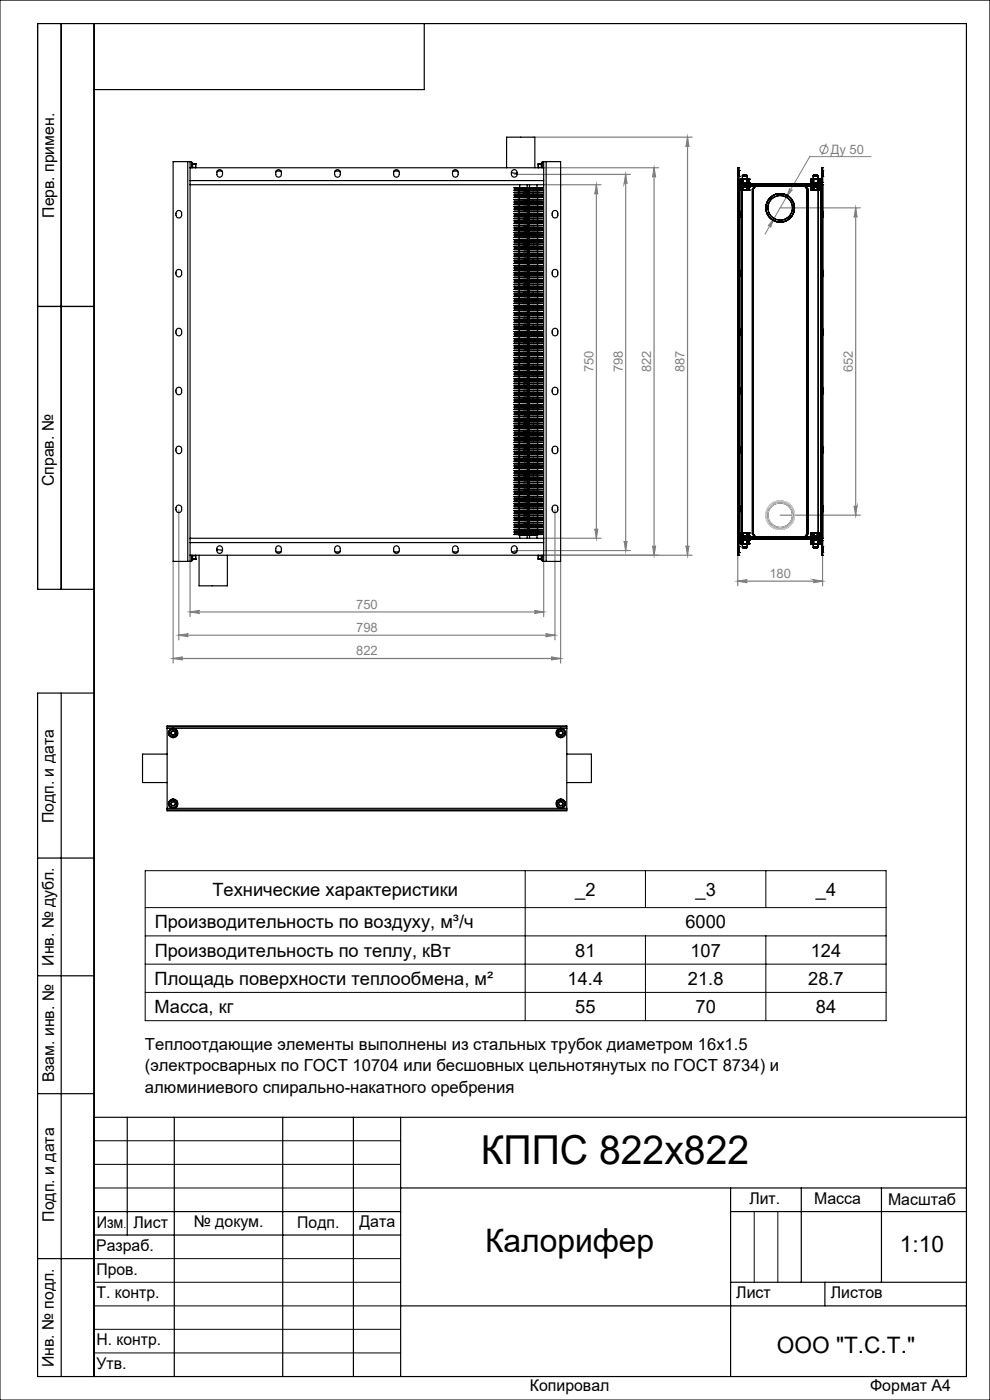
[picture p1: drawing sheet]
<svg xmlns="http://www.w3.org/2000/svg" width="210mm" height="297mm" viewBox="0 0 210 297" stroke-linecap="round" stroke-linejoin="round" font-family="sans-serif">
<defs><g id="words">
<text font-size="8.5" x="102" y="247">КППС 822х822</text>
<text font-size="6.9" x="102.9" y="265.6">Калорифер</text>
<g font-size="4.8">
<text x="190.9" y="265.6">1:10</text>
<text x="164.8" y="287">ООО &quot;Т.С.Т.&quot;</text>
</g>
<g font-size="3.9">
<text x="45.1" y="190.1">Технические характеристики</text>
<text x="122" y="190">_2</text>
<text x="147.5" y="190">_3</text>
<text x="173.1" y="190">_4</text>
<text x="32.8" y="196.9">Производительность по воздуху, м³/ч</text>
<text x="145.4" y="196.9">6000</text>
<text x="32.8" y="202.9">Производительность по теплу, кВт</text>
<text x="122" y="202.9">81</text>
<text x="146.5" y="202.9">107</text>
<text x="172" y="202.9">124</text>
<text x="32.8" y="208.9">Площадь поверхности теплообмена, м²</text>
<text x="120.4" y="208.9">14.4</text>
<text x="145.9" y="208.9">21.8</text>
<text x="171.4" y="208.9">28.7</text>
<text x="32.8" y="214.9">Масса, кг</text>
<text x="122" y="214.9">55</text>
<text x="147.5" y="214.9">70</text>
<text x="173.1" y="214.9">84</text>
</g>
<g font-size="3.5">
<text x="30.7" y="222.8">Теплоотдающие элементы выполнены из стальных трубок диаметром 16x1.5</text>
<text x="30.7" y="227.3">(электросварных по ГОСТ 10704 или бесшовных цельнотянутых по ГОСТ 8734) и</text>
<text x="30.7" y="231.8">алюминиевого спирально-накатного оребрения</text>
</g>
<g font-size="3.4">
<text x="11.5" y="46.2" transform="rotate(-90 11.5 46.2)">Перв. примен.</text>
<text x="11.4" y="103.2" transform="rotate(-90 11.4 103.2)">Справ. №</text>
<text x="11.4" y="174.7" transform="rotate(-90 11.4 174.7)">Подп. и дата</text>
<text x="11.5" y="204.9" transform="rotate(-90 11.5 204.9)">Инв. № дубл.</text>
<text x="11.5" y="229.6" transform="rotate(-90 11.5 229.6)">Взам. инв. №</text>
<text x="159" y="255.5">Лит.</text>
<text x="172.7" y="255.5">Масса</text>
<text x="188.4" y="255.6">Масштаб</text>
<text x="11.5" y="259.2" transform="rotate(-90 11.5 259.2)">Подп. и дата</text>
<text x="20.5" y="260.4">Изм</text>
<text x="28.3" y="260.4">Лист</text>
<text x="41.1" y="260.4">№ докум.</text>
<text x="63.1" y="260.4">Подп.</text>
<text x="76.2" y="260.4">Дата</text>
<text x="20.4" y="265.4">Разраб.</text>
<text x="20.5" y="275.4">Т. контр.</text>
<text x="20.5" y="270.4">Пров.</text>
<text x="156.2" y="275.4">Лист</text>
<text x="176.2" y="275.4">Листов</text>
<text x="20.5" y="285.4">Н. контр.</text>
<text x="11.4" y="290" transform="rotate(-90 11.4 290)">Инв. № подл.</text>
<text x="20.5" y="290.4">Утв.</text>
<text x="112.4" y="295">Копировал</text>
<text x="184.6" y="295">Формат А4</text>
</g>
<g font-size="2.7" fill="#808080">
<text x="176.2" y="32.6">Ду 50</text>
<text x="125.9" y="79" transform="rotate(-90 125.9 79)">750</text>
<text x="132.1" y="79" transform="rotate(-90 132.1 79)">798</text>
<text x="138.2" y="79" transform="rotate(-90 138.2 79)">822</text>
<text x="145.2" y="79" transform="rotate(-90 145.2 79)">887</text>
<text x="180.9" y="79" transform="rotate(-90 180.9 79)">652</text>
<text x="163.2" y="122.7">180</text>
<text x="75.6" y="129.2">750</text>
<text x="75.6" y="134.1">798</text>
<text x="75.6" y="139">822</text>
</g>
<text font-size="2.1" x="26.2" y="260.4">.</text>
</g></defs>
<g fill="none" stroke="#808080" stroke-width=".21">
<path d="M167.5 40a.3 .3 0 0 0 .2 .4 .3 .3 0 0 0 .4-.2l-1.3 1.6zM175.3 30.5l-1 2.4M184.8 33.2h-13l-9.5 16.5M164.2 46.4l-.8 1.8a.3 .3 0 0 0-.1-.4 .3 .3 0 0 0-.4 .1z"/>
<circle cx="174.8" cy="31.7" r=".86"/>
</g>
<g fill="none" stroke="#808080" stroke-width=".25">
<path d="M109.1 37h24.6M113.1 29.1h33.7M115.4 39.2h12.1M115.4 35.6h24.3M126.5 39.2l.3 2a.3 .3 0 0 0-.3-.3 .3 .3 0 0 0-.3 .3zM126.5 39.2v75M132.7 37l.3 2a.3 .3 0 0 0-.3-.3 .3 .3 0 0 0-.3 .3zM132.7 37v79.8M138.7 35.6l.4 2a.32 .32 0 0 0-.4-.3 .32 .32 0 0 0-.3 .3zM138.7 35.6v82.2M145.8 29.1l.3 2a.3 .3 0 0 0-.3-.3 .3 .3 0 0 0-.3 .3zM145.8 29.1v88.7"/>
<path d="M165.5 44.1h17M181.5 44.1l.3 2a.3 .3 0 0 0-.3-.3 .3 .3 0 0 0-.3 .3zM181.5 44.1v65.2M36.7 119.1v21.6M37.9 108.2v27.5M40.3 119.1v11.7M109.1 116.8h24.6M115.3 119.1v11.7M115.4 114.2h12.1M117.7 108.2v27.5M118.9 119.1v21.6M126.2 112.2a.3 .3 0 0 0 .3 .3 .3 .3 0 0 0 .3-.3l-.3 2z"/>
<path d="M132.4 114.8a.3 .3 0 0 0 .3 .3 .3 .3 0 0 0 .3-.3l-.3 2zM138.4 115.8a.32 .32 0 0 0 .3 .3 .32 .32 0 0 0 .4-.3l-.4 2zM145.5 115.8a.3 .3 0 0 0 .3 .3 .3 .3 0 0 0 .3-.3l-.3 2zM146.8 117.8h-31.4M156.5 117.8v6.5M165.5 109.3h17M174.5 117.8v6.5M181.2 107.3a.3 .3 0 0 0 .3 .3 .3 .3 0 0 0 .3-.3l-.3 2zM36.7 139.7l2-.3a.3 .3 0 0 0-.3 .3 .3 .3 0 0 0 .3 .3zM36.7 139.7h82.2M37.9 134.8l2-.4a.32 .32 0 0 0-.3 .4 .32 .32 0 0 0 .3 .3zM37.9 134.8h79.8"/>
<path d="M40.3 129.8l2-.3a.32 .32 0 0 0-.3 .3 .32 .32 0 0 0 .3 .3zM40.3 129.8h75M113.3 129.5l2 .3-2 .3a.32 .32 0 0 0 .3-.3 .32 .32 0 0 0-.3-.3zM115.7 134.4l2 .4-2 .3a.32 .32 0 0 0 .3-.3 .32 .32 0 0 0-.3-.4zM116.9 139.4l2 .3-2 .3a.3 .3 0 0 0 .3-.3 .3 .3 0 0 0-.3-.3zM156.5 123.3l2-.3a.32 .32 0 0 0-.3 .3 .32 .32 0 0 0 .3 .3zM156.5 123.3h18M172.5 123l2 .3-2 .3a.32 .32 0 0 0 .3-.3 .32 .32 0 0 0-.3-.3z"/>
</g>
<g fill="none" stroke="#000" stroke-width=".21">
<path d="M0 0h210v297h-210zM30.8 184.7h157.2v31.8h-157.2zM30.8 198.5h157.2M30.8 192.5h157.2M111.4 184.7v31.8M136.9 184.7v7.8M136.9 198.5v18M162.5 184.7v7.8M162.5 198.5v18M30.8 204.5h157.2M30.8 210.5h157.2M20 242h65"/>
<path d="M20 247h65M20 252h65M160 257v15M165 257v15M20 267h65M20 272h65M20 277h65M20 282h65M20 287h65"/>
</g>
<g fill="none" stroke="#000" stroke-width=".25">
<path d="M13 5v120M20 5v287M90 5v14h-70M8 65h12M20 125h-12v-120h197v287h-197v-145h12M13 147v145M8 182h12M8 207h12M8 232h12M20 237h185M27 237v25M37 237v55"/>
<path d="M60 237v55M75 237v55M85 237v55M20 257h65M85 252h120M155 252v40M155 257h50M170 252v20M187 252v20M8 267h12M20 262h65M85 277h120"/>
<path d="M155 272h50M175 272v5"/>
</g>
<g fill="#808080">
<path d="M164.2 46.4l-1.3 1.5a.3 .3 0 0 1 .4-.1 .3 .3 0 0 1 .1 .4zM167.5 40l-.7 1.8 1.3-1.6a.3 .3 0 0 1-.4 .2 .3 .3 0 0 1-.2-.4z"/>
<path d="M156.5 123.3l2-.3a.32 .32 0 0 0-.3 .3 .32 .32 0 0 0 .3 .3zM172.5 123l2 .3-2 .3a.32 .32 0 0 0 .3-.3 .32 .32 0 0 0-.3-.3z"/>
<path d="M40.3 129.8l2-.3a.32 .32 0 0 0-.3 .3 .32 .32 0 0 0 .3 .3zM113.3 129.5l2 .3-2 .3a.32 .32 0 0 0 .3-.3 .32 .32 0 0 0-.3-.3zM36.7 139.7l2-.3a.3 .3 0 0 0-.3 .3 .3 .3 0 0 0 .3 .3zM116.9 139.4l2 .3-2 .3a.3 .3 0 0 0 .3-.3 .3 .3 0 0 0-.3-.3z"/>
<path d="M37.9 134.8l2-.4a.32 .32 0 0 0-.3 .4 .32 .32 0 0 0 .3 .3zM115.7 134.4l2 .4-2 .3a.32 .32 0 0 0 .3-.3 .32 .32 0 0 0-.3-.4z"/>
<path d="M181.5 44.1l.3 2a.3 .3 0 0 0-.3-.3 .3 .3 0 0 0-.3 .3zM181.2 107.3a.3 .3 0 0 0 .3 .3 .3 .3 0 0 0 .3-.3l-.3 2z"/>
<path d="M132.4 114.8a.3 .3 0 0 0 .3 .3 .3 .3 0 0 0 .3-.3l-.3 2zM132.7 37l.3 2a.3 .3 0 0 0-.3-.3 .3 .3 0 0 0-.3 .3z"/>
<path d="M145.5 115.8a.3 .3 0 0 0 .3 .3 .3 .3 0 0 0 .3-.3l-.3 2zM145.8 29.1l.3 2a.3 .3 0 0 0-.3-.3 .3 .3 0 0 0-.3 .3z"/>
<path d="M126.5 39.2l.3 2a.3 .3 0 0 0-.3-.3 .3 .3 0 0 0-.3 .3zM126.2 112.2a.3 .3 0 0 0 .3 .3 .3 .3 0 0 0 .3-.3l-.3 2zM138.7 35.6l.4 2a.32 .32 0 0 0-.4-.3 .32 .32 0 0 0-.3 .3zM138.4 115.8a.32 .32 0 0 0 .3 .3 .32 .32 0 0 0 .4-.3l-.4 2z"/>
</g>
<g fill="none" stroke="#000" stroke-width=".25">
<path d="M39.8 34.3h.5M39.8 34.3h-3.1v84.8h3.1M39.8 34.3v84.8M40.3 38.3v76.8M40.3 34.3v4M40.3 35.6h75M40.3 38.3h75M40.3 39.2h75M40.3 34.3h.3v1.3M40.6 34.6h.3v1M40.9 35.5h.6M40.9 34.8h.6"/>
<path d="M40.9 34.7h.6M41.5 34.7h.1M41.5 34.7v.1M41.5 34.8v.7M41.5 35.5v.1M41.5 34.7v.9M46.1 36.3h1M46.2 36.2a.61 .61 0 0 1 .6-.2 .61 .61 0 0 1 .4 .6v.4a.6 .6 0 0 1-.6 .6 .6 .6 0 0 1-.6-.6v-.6zM58.6 36.3h1M58.7 36.2a.61 .61 0 0 1 .6-.2 .61 .61 0 0 1 .4 .6v.4a.6 .6 0 0 1-.6 .6 .6 .6 0 0 1-.6-.6zM71.1 36.3h1M71.2 36.2a.6 .6 0 0 1 .6-.2 .6 .6 0 0 1 .4 .6v.4a.6 .6 0 0 1-.6 .6 .6 .6 0 0 1-.6-.6z"/>
<path d="M83.6 36.3h1M83.7 36.2a.61 .61 0 0 1 .6-.2 .61 .61 0 0 1 .4 .6v.4a.6 .6 0 0 1-.6 .6 .6 .6 0 0 1-.6-.6v-.6zM96.1 36.3h1M96.2 36.2a.61 .61 0 0 1 .6-.2 .61 .61 0 0 1 .4 .6v.4a.6 .6 0 0 1-.6 .6 .6 .6 0 0 1-.6-.6zM107.5 35.6v-6.5h6v6.5M108.5 36.6l1.2 .2M108.7 36.2a.6 .6 0 0 1 .6-.2 .6 .6 0 0 1 .4 .6v.4a.6 .6 0 0 1-.6 .6 .6 .6 0 0 1-.6-.6zM109.1 39.9h2.1M109.1 39.8h2.1M109.1 39.8v.1M109.1 39.9h1M110.1 39.9h1.8"/>
<path d="M110.1 39.9v.4M110.2 39.2v.6M111.2 39.9h1.9M111.2 39.8h3.9M111.2 39.8v.1M111.2 39.9h1M111.8 39.2v.6M111.9 39.9h.2M111.9 39.9v.4M112.1 39.8h-3M112.2 39.9h.9M112.2 39.9v.4"/>
<path d="M112.3 39.2v.6M113.1 39.9h2M113.1 39.9h.9M113.9 39.2v.6M114 39.9v.4M114.2 34.7v.8M114.2 34.7v.1M114.2 34.7h.1M114.2 34.8v.7M114.2 35.5h.6M114.2 34.8h.6M114.2 34.7h.6"/>
<path d="M115 34.6h-.2v1M115.1 39.8v.1M115.1 39.9h-1.1M115.3 38.3v76.8M115.3 34.3h.6M115.3 34.3v4M115.3 34.3h-.3v1.3M115.9 34.3v84.8M115.9 34.3h3v84.8h-3M156.5 39.2h.1M156.5 37.4h.1M156.5 36.2h.1"/>
<path d="M156.5 35.6h.1M156.5 38.7h.1M156.5 39.2h.9M156.5 36.2v1.2M156.5 38.7l.1 .3 .4 .2M156.5 35.6h.2M156.5 39.2h.4M156.5 35.6v3.1M156.5 39.2v75M156.5 36.2h.2M156.5 37.4h.2M156.5 38.7h.2"/>
<path d="M156.7 36.2h.1M156.7 37.4h.1M156.7 35.6h.1M156.7 38.7h.1M156.7 36.2v1.2M156.7 38.7l.3 .3M156.7 35.6v3.1M156.9 39.2h.1M156.9 39.2h.5M156.9 39.2v75M157 39.2h.1M157 39.5h.1"/>
<path d="M157 39.2h17M157 39.5h17M157 39h.1M157 39.7h2zM157 39.5h2zM157 39h2zM157 38.8h2zM157 38.8v.9M157 39h17M157.1 39.7h.1M157.1 38h.4M157.1 38.8h.4"/>
<path d="M157.1 38h.1M157.1 38.8h.1M157.1 38v.8M157.1 39.7v.6M157.1 39.7h.3M157.2 38.8h1.6zM157.2 38h1.6zM157.2 38h-.1M157.4 39.5h.1M157.4 39.2h.1M157.4 39h.1M157.4 39.2h1.2"/>
<path d="M157.4 39.5h1.2M157.4 39h1.2M157.4 39v75.4M157.4 39.7h.2M157.4 39.7h1.1zM157.4 39.5h1.1zM157.4 39h1.1zM157.4 38.8h1.1zM157.4 38.8v.2M157.4 39.5v.8M157.5 39.7h1zM157.5 37.3h1z"/>
<path d="M157.5 38.8h1zM157.5 38h1zM157.5 38h.1M157.5 38.8h.1M157.5 37.3v2.4M157.6 39.2v.3M157.6 37.2h.8zM157.6 38h.8M157.6 38.8h.8M157.6 37.2l-.1 .1M157.6 39.7h.8M157.6 38v.8"/>
<path d="M157.6 39.7v.6M158.4 39.7h.1M158.4 37.2l.1 2.5M158.4 39.7v.6M158.4 38.8h.5M158.4 38h.1M158.4 38v.8M158.5 38h.4M158.5 38.8v.2M158.5 39.5v.8M158.5 39.7h.4M158.6 39.5h.1"/>
<path d="M158.6 39.2h.1M158.6 39h.1M158.6 39v.5M158.8 38h.1M158.9 39.7h.1M158.9 38.8h.1M158.9 38h.1M158.9 38v.8M158.9 39.7v.6M158.9 38.8h-.1M159 38.8v.2M159 39.5v.2"/>
<path d="M160.1 39.5h10.8M160.1 39.5l-.5 .6M160.1 39.5h.2M160.3 39.5l-.5 .6M160.3 39.5h10.4M170.7 39.5l.5 .6M170.7 39.5h.2M170.9 39.5l.5 .6M172 39h2zM172 38.8h2zM172 39.7h2zM172 39.5h2z"/>
<path d="M172 38.8v.2M172 39.5v.2M172 39.7h.6M172 39.7h.1M172 38.8h.5M172 38h.5M172 38.8h.1M172 38h.1M172 38v.8M172 39.7v.6M172 38.8h.2M172.2 38h1.6z"/>
<path d="M172.2 38.8h1.6zM172.2 38h-.2M172.4 39.5h.1M172.4 39.2h.1M172.4 39h.1M172.4 39.5h1.2M172.4 39.2h1.2M172.4 39h1.2M172.4 39v.5M172.4 39h1.1zM172.4 38.8h1.1zM172.4 39.7h1.1z"/>
<path d="M172.4 39.5h1.1zM172.4 39.5v.8M172.5 38h.1M172.5 38.8h.1M172.5 38l-.1 1M172.5 39.7h1zM172.5 37.3h1zM172.5 38.8h1zM172.5 38h1zM172.5 37.3v2.4M172.6 37.2h.8zM172.6 38h.8"/>
<path d="M172.6 38.8h.8M172.6 37.2l-.1 .1M172.6 38v.8M172.6 39.7h.8M172.6 39.7v.6M173.4 39.7h.1M173.4 37.2l.1 3.1M173.4 39.7v.6M173.4 38.8h.1M173.4 38h.1M173.4 38v.8M173.4 39.2v.3"/>
<path d="M173.5 38.8h.5M173.5 38h.5M173.5 39.7h.4M173.6 39.2h.1M173.6 39.5h.1M173.6 39h.1M173.6 39.2h.5M173.6 39.2h.9M173.6 39v75.4M173.8 38h.2M173.9 39.7h.1M173.9 39.7v.6"/>
<path d="M174 38.8h.1M174 38h.1M174 38v.8M174 38.8h-.2M174 39.2h.1M174 39h.1M174 38.8v.4M174 39.5v.2M174 39.5h.1M174 39.2v.3M174.1 39.2h.1M174.1 39.2h.4"/>
<path d="M174.1 39.2v75M174.3 37.4h.1M174.3 36.2h.1M174.3 35.6h.1M174.3 38.7h.1M174.3 36.2v1.2M174.3 38.7l-.3 .3M174.3 35.6h.2M174.3 35.6v3.1M174.3 36.2h.2M174.3 37.4h.2M174.3 38.7h.2"/>
<path d="M174.5 39.2h.1M174.5 36.2h.1M174.5 37.4h.1M174.5 35.6h.1M174.5 38.7h.1M174.5 36.2v1.2M174.5 38.7l-.2 .3-.3 .2M174.5 35.6v3.1M174.5 39.2v75M37.5 57.3a.6 .6 0 0 1 .7-.1 .6 .6 0 0 1 .3 .5 .68 .68 0 0 1-.1 .8 .68 .68 0 0 1-.8 .2 .98 .98 0 0 1-.1-1.4zM37.5 44.8a.58 .58 0 0 1 .7-.1 .58 .58 0 0 1 .3 .6v.3a.6 .6 0 0 1-.6 .6 .6 .6 0 0 1-.6-.6zM109.1 43.8h2.1"/>
<path d="M109.1 43.9h2.1M109.1 44.4h2.1M109.1 44.3h2.1M109.1 44.9h2.1M109.1 44.8h2.1M109.1 46.9h2.1M109.1 46.8h2.1M109.1 47.3h2.1M109.1 47.9h2.1M109.1 47.8h2.1M109.1 48.8h2.1M109.1 49.4h2.1"/>
<path d="M109.1 46.4h2.1M109.1 41.9h2.1M109.1 41.8h2.1M109.1 42.4h2.1M109.1 53.9h2.1M109.1 53.8h2.1M109.1 54.4h2.1M109.1 54.3h2.1M109.1 55.3h2.1M109.1 55.4h2.1M109.1 55.9h2.1M109.1 55.8h2.1"/>
<path d="M109.1 56.4h2.1M109.1 56.3h2.1M109.1 56.9h2.1M109.1 57.4h2.1M109.1 57.3h2.1M109.1 57.9h2.1M109.1 57.8h2.1M109.1 58.4h2.1M109.1 58.3h2.1M109.1 58.9h2.1M109.1 59.4h2.1M109.1 59.3h2.1"/>
<path d="M109.1 59.9h2.1M109.1 59.8h2.1M109.1 40.4h2.1M109.1 40.3h2.1M109.1 40.9h2.1M109.1 40.8h2.1M109.1 42.3h2.1M109.1 42.9h2.1M109.1 42.8h2.1M109.1 43.4h2.1M109.1 43.3h2.1M109.1 45.9h2.1"/>
<path d="M109.1 45.8h2.1M109.1 50.8h2.1M109.1 46.3h2.1M109.1 52.9h2.1M109.1 48.4h2.1M109.1 48.3h2.1M109.1 49.3h2.1M109.1 50.3h2.1M109.1 50.4h2.1M109.1 52.4h2.1M109.1 52.3h2.1M109.1 52.8h2.1"/>
<path d="M109.1 53.4h2.1M109.1 54.9h2.1M109.1 54.8h2.1M109.1 51.4h2.1M109.1 51.3h2.1M109.1 48.9h2.1M109.1 51.9h2.1M109.1 41.4h2.1M109.1 51.8h2.1M109.1 45.4h2.1M109.1 49.8h2.1M109.1 49.9h2.1"/>
<path d="M109.1 40.3v.1M109.1 40.8v.1M109.1 41.3v.1M109.1 41.8v.1M109.1 42.3v.1M109.1 42.8v.1M109.1 43.3v.1M109.1 43.8v.1M109.1 44.3v.1M109.1 44.8v.1M109.1 45.3v.1M109.1 45.8v.1"/>
<path d="M109.1 46.3v.1M109.1 46.8v.1M109.1 47.3v.1M109.1 47.8v.1M109.1 48.3v.1M109.1 48.8v.1M109.1 49.3v.1M109.1 49.8v.1M109.1 50.3v.1M109.1 50.8v.1M109.1 51.3v.1M109.1 51.8v.1"/>
<path d="M109.1 52.3v.1M109.1 52.8v.1M109.1 53.3v.1M109.1 53.8v.1M109.1 54.3v.1M109.1 54.8v.1M109.1 55.3v.1M109.1 55.8v.1M109.1 56.3v.1M109.1 56.8v.1M109.1 57.3v.1M109.1 57.8v.1"/>
<path d="M109.1 58.3v.1M109.1 58.8v.1M109.1 59.3v.1M109.1 59.8v.1M109.1 43.8h1M109.1 44.4h1M109.1 44.9h1M109.1 49.4h1M109.1 46.4h1M109.1 42.4h1M109.1 54.4h1M109.1 55.3h1"/>
<path d="M109.1 55.9h1M109.1 56.4h1M109.1 56.9h1M109.1 57.4h1M109.1 57.9h1M109.1 58.4h1M109.1 58.3h1M109.1 58.9h1M109.1 59.4h1M109.1 59.9h1M109.1 46.9h1M109.1 46.8h1"/>
<path d="M109.1 40.4h1M109.1 40.9h1M109.1 43.4h1M109.1 45.9h1M109.1 47.4h1M109.1 47.9h1M109.1 52.9h1M109.1 48.4h1M109.1 50.9h1M109.1 52.4h1M109.1 53.4h1M109.1 53.9h1"/>
<path d="M109.1 54.9h1M109.1 55.4h1M109.1 48.9h1M109.1 51.9h1M109.1 41.4h1M109.1 51.4h1M109.1 41.9h1M109.1 42.9h1M109.1 45.4h1M109.1 50.4h1M109.1 43.9h1M109.1 49.9h1"/>
<path d="M110.1 44.4h1.8M110.1 44.3h1.8M110.1 44.9h1.8M110.1 44.8h1.8M110.1 47.3h1.8M110.1 48.8h1.8M110.1 49.4h1.8M110.1 46.4h1.8M110.1 42.4h1.8M110.1 54.4h1.8M110.1 54.3h1.8M110.1 55.9h1.8"/>
<path d="M110.1 55.8h1.8M110.1 56.4h1.8M110.1 56.3h1.8M110.1 56.9h1.8M110.1 56.8h1.8M110.1 57.4h1.8v.4M110.1 57.3h1.8M110.1 57.9h1.8M110.1 57.8h1.8M110.1 58.4h1.8M110.1 58.9h1.8M110.1 58.8h1.8"/>
<path d="M110.1 59.4h1.8M110.1 59.3h1.8M110.1 59.9h1.8M110.1 59.8h1.8M110.1 46.9h1.8M110.1 40.4h1.8M110.1 40.3h1.8M110.1 40.9h1.8M110.1 40.8h1.8M110.1 41.8h1.8M110.1 42.3h1.8M110.1 43.4h1.8"/>
<path d="M110.1 43.3h1.8M110.1 45.9h1.8v.4M110.1 45.8h1.8M110.1 50.8h1.8M110.1 46.3h1.8M110.1 47.4h1.8M110.1 47.9h1.8M110.1 47.8h1.8M110.1 52.9h1.8M110.1 48.4h1.8M110.1 48.3h1.8M110.1 49.3h1.8"/>
<path d="M110.1 50.3h1.8M110.1 50.9h1.8M110.1 52.4h1.8M110.1 52.3h1.8M110.1 52.8h1.8M110.1 53.4h1.8M110.1 53.3h1.8M110.1 53.9h1.8M110.1 53.8h1.8M110.1 54.9h1.8M110.1 54.8h1.8M110.1 55.4h1.8"/>
<path d="M110.1 48.9h1.8M110.1 51.9h1.8M110.1 41.4h1.8M110.1 51.4h1.8M110.1 51.3h1.8M110.1 41.9h1.8M110.1 51.8h1.8M110.1 42.9h1.8v.4M110.1 42.8h1.8M110.1 45.4h1.8M110.1 45.3h1.8M110.1 41.3h1.8"/>
<path d="M110.1 49.8h1.8M110.1 50.4h1.8M110.1 43.9h1.8M110.1 49.9h1.8M110.1 44.3h-1M110.1 44.8h-1M110.1 47.3h-1M110.1 48.8h-1M110.1 54.3h-1M110.1 55.8h-1M110.1 56.3h-1M110.1 56.8h-1"/>
<path d="M110.1 57.3h-1M110.1 57.8h-1M110.1 58.8h-1M110.1 59.3h-1M110.1 59.8h-1M110.1 40.3h-1M110.1 40.8h-1M110.1 41.8h-1M110.1 42.3h-1M110.1 43.3h-1M110.1 45.8h-1M110.1 50.8h-1"/>
<path d="M110.1 46.3h-1M110.1 47.8h-1M110.1 48.3h-1M110.1 49.3h-1M110.1 50.3h-1M110.1 52.3h-1M110.1 52.8h-1M110.1 53.3h-1M110.1 53.8h-1M110.1 54.8h-1M110.1 51.3h-1M110.1 51.8h-1"/>
<path d="M110.1 42.8h-1M110.1 45.3h-1M110.1 41.3h-1M110.1 49.8h-1M110.1 40.4v.4M110.1 40.9v.4M110.1 41.4v.4M110.1 41.9v.4M110.1 42.4v.4M110.1 42.9v.4M110.1 43.4v.4M110.1 43.9v.4"/>
<path d="M110.1 44.4v.4M110.1 44.9v.4M110.1 45.4v.4M110.1 45.9v.4M110.1 46.4v.4M110.1 46.9v.4M110.1 47.4v.4M110.1 47.9v.4M110.1 48.4v.4M110.1 48.9v.4M110.1 49.4v.4M110.1 49.9v.4"/>
<path d="M110.1 50.4v.4M110.1 50.9v.4M110.1 51.4v.4M110.1 51.9v.4M110.1 52.4v.4M110.1 52.9v.4M110.1 53.4v.4M110.1 53.9v.4M110.1 54.4v.4M110.1 54.9v.4M110.1 55.4v.4M110.1 55.9v.4"/>
<path d="M110.1 56.4v.4M110.1 56.9v.4M110.1 57.4v.4M110.1 57.9v.4M110.1 58.4v.4M110.1 58.9v.4M110.1 59.4v.4M110.1 59.9v.4M111.2 59.3h3.9M111.2 59.4h1.9M111.2 59.9h3.9M111.2 43.9h3.9"/>
<path d="M111.2 43.8h3.9M111.2 44.4h1.9M111.2 44.3h3.9M111.2 44.9h3.9M111.2 44.8h3.9M111.2 45.4h3.9M111.2 46.8h3.9M111.2 46.9h3.9M111.2 47.4h3.9M111.2 52.4h1.9M111.2 52.3h3.9M111.2 52.9h3.9"/>
<path d="M111.2 52.8h3.9M111.2 53.4h3.9M111.2 55.8h3.9M111.2 55.9h1.9M111.2 56.4h3.9M111.2 56.3h3.9M111.2 56.9h3.9M111.2 57.9h1.9M111.2 57.8h3.9M111.2 58.4h3.9M111.2 59.8h3.9M111.2 41.4h3.9"/>
<path d="M111.2 41.9h1.9M111.2 42.8h3.9M111.2 48.4h3.9M111.2 48.3h3.9M111.2 48.9h3.9M111.2 48.8h3.9M111.2 49.4h3.9M111.2 49.3h3.9M111.2 49.9h1.9M111.2 49.8h3.9M111.2 50.4h3.9M111.2 50.3h3.9"/>
<path d="M111.2 50.9h3.9M111.2 51.4h1.9M111.2 51.3h3.9M111.2 42.4h3.9M111.2 42.3h3.9M111.2 42.9h1.9M111.2 43.4h3.9M111.2 43.3h3.9M111.2 53.9h1.9M111.2 53.8h3.9M111.2 54.4h3.9M111.2 54.3h3.9"/>
<path d="M111.2 54.9h3.9M111.2 54.8h3.9M111.2 55.4h3.9M111.2 55.3h3.9M111.2 46.4h1.9M111.2 46.3h3.9M111.2 40.3h3.9M111.2 41.8h3.9M111.2 51.9h3.9M111.2 51.8h3.9M111.2 47.9h1.9M111.2 47.8h3.9"/>
<path d="M111.2 45.9h1.9M111.2 45.8h3.9M111.2 57.4h1.9M111.2 57.3h3.9M111.2 40.4h1.9M111.2 58.8h3.9M111.2 40.9h3.9M111.2 40.8h3.9M111.2 58.3h3.9M111.2 43.8h1M111.2 55.3h1M111.2 57.4h1"/>
<path d="M111.2 58.3h1M111.2 46.8h1M111.2 45.9h1M111.2 42.9h1M111.2 40.3v.1M111.2 40.8v.1M111.2 41.3v.1M111.2 41.8v.1M111.2 42.3v.1M111.2 42.8v.1M111.2 43.3v.1M111.2 43.8v.1"/>
<path d="M111.2 44.3v.1M111.2 44.8v.1M111.2 45.3v.1M111.2 45.8v.1M111.2 46.3v.1M111.2 46.8v.1M111.2 47.3v.1M111.2 47.8v.1M111.2 48.3v.1M111.2 48.8v.1M111.2 49.3v.1M111.2 49.8v.1"/>
<path d="M111.2 50.3v.1M111.2 50.8v.1M111.2 51.3v.1M111.2 51.8v.1M111.2 52.3v.1M111.2 52.8v.1M111.2 53.3v.1M111.2 53.8v.1M111.2 54.3v.1M111.2 54.8v.1M111.2 55.3v.1M111.2 55.8v.1"/>
<path d="M111.2 56.3v.1M111.2 56.8v.1M111.2 57.3v.1M111.2 57.8v.1M111.2 58.3v.1M111.2 58.8v.1M111.2 59.3v.1M111.2 59.8v.1M111.2 59.9h1M111.2 44.4h1M111.2 44.9h1M111.2 45.4h1"/>
<path d="M111.2 47.4h1M111.2 59.4h1M111.2 52.4h1M111.2 52.9h1M111.2 53.4h1M111.2 56.4h1M111.2 56.9h1M111.2 58.4h1M111.2 41.9h1M111.2 43.9h1M111.2 48.9h1M111.2 49.4h1"/>
<path d="M111.2 49.9h1M111.2 50.4h1M111.2 50.9h1M111.2 51.4h1M111.2 43.4h1M111.2 53.9h1M111.2 54.4h1M111.2 54.9h1M111.2 55.4h1M111.2 55.9h1M111.2 46.9h1M111.2 41.4h1"/>
<path d="M111.2 42.4h1M111.2 47.9h1M111.2 46.4h1M111.2 48.4h1M111.2 40.4h1M111.2 40.9h1M111.2 51.9h1M111.2 57.9h1M111.2 58.9h1M111.9 43.4v.4h-1.8M111.9 54.9v.4h-1.8M111.9 57.9v.4h-1.8"/>
<path d="M111.9 46.4v.4h-1.8M111.9 44.4h.2M111.9 44.3h.2M111.9 44.9h.2M111.9 44.8h.2M111.9 47.3h.2M111.9 48.8h.2M111.9 49.4h.2M111.9 46.4h.2M111.9 42.4h.2M111.9 54.4h.2M111.9 54.3h.2"/>
<path d="M111.9 55.9h.2M111.9 55.8h.2M111.9 56.4h.2M111.9 56.3h.2M111.9 56.9h.2M111.9 56.8h.2M111.9 57.3h.2M111.9 57.9h.2M111.9 57.8h.2M111.9 58.4h.2M111.9 58.9h.2M111.9 58.8h.2"/>
<path d="M111.9 59.4h.2M111.9 59.3h.2M111.9 59.9h.2M111.9 59.8h.2M111.9 46.9h.2M111.9 40.3h.2M111.9 40.9h.2M111.9 40.8h.2M111.9 41.8h.2M111.9 42.3h.2M111.9 43.3h.2M111.9 45.8h.2"/>
<path d="M111.9 50.8h.2M111.9 46.3h.2M111.9 47.4h.2M111.9 47.9h.2M111.9 47.8h.2M111.9 52.9h.2M111.9 48.4h.2M111.9 48.3h.2M111.9 49.3h.2M111.9 50.3h.2M111.9 50.9h.2M111.9 52.4h.2"/>
<path d="M111.9 52.3h.2M111.9 52.8h.2M111.9 53.4h.2M111.9 53.3h.2M111.9 53.9h.2M111.9 53.8h.2M111.9 54.8h.2M111.9 55.4h.2M111.9 41.4h.2M111.9 51.4h.2M111.9 51.3h.2M111.9 41.9h.2"/>
<path d="M111.9 51.8h.2M111.9 42.8h.2M111.9 45.4h.2M111.9 45.3h.2M111.9 41.3h.2M111.9 49.8h.2M111.9 50.4h.2M111.9 43.9h.2M111.9 49.9h.2M111.9 40.4v.4M111.9 40.9v.4M111.9 41.4v.4"/>
<path d="M111.9 41.9v.4M111.9 42.4v.4M111.9 43.9v.4M111.9 44.4v.4M111.9 44.9v.4M111.9 45.4v.4M111.9 46.9v.4M111.9 47.4v.4M111.9 47.9v.4M111.9 48.4v.4M111.9 48.9v.4M111.9 49.4v.4"/>
<path d="M111.9 49.9v.4M111.9 50.4v.4M111.9 50.9v.4M111.9 51.4v.4M111.9 51.9v.4M111.9 52.4v.4M111.9 52.9v.4M111.9 53.4v.4M111.9 53.9v.4M111.9 54.4v.4M111.9 55.4v.4M111.9 55.9v.4"/>
<path d="M111.9 56.4v.4M111.9 56.9v.4M111.9 58.4v.4M111.9 58.9v.4M111.9 59.4v.4M111.9 59.9v.4M112.1 40.4h-.2M112.1 43.4h-.2M112.1 54.9h-.2M112.1 48.9h-.2M112.1 51.9h-.2M112.2 59.3h1.8"/>
<path d="M112.2 59.9h1.8M112.2 44.4h.9M112.2 44.3h1.8M112.2 44.9h1.8M112.2 44.8h1.8M112.2 45.4h1.8M112.2 46.8h1.8M112.2 47.4h1.8M112.2 59.4h.9M112.2 52.4h.9M112.2 52.3h1.8M112.2 52.9h1.8"/>
<path d="M112.2 52.8h1.8M112.2 53.4h1.8M112.2 55.8h1.8M112.2 56.4h1.8M112.2 56.3h1.8M112.2 56.9h1.8M112.2 56.8h1.8M112.2 58.4h1.8M112.2 59.8h1.8M112.2 41.9h.9M112.2 42.8h1.8M112.2 43.9h1.8"/>
<path d="M112.2 48.9h1.8M112.2 48.8h1.8M112.2 49.4h1.8M112.2 49.3h1.8M112.2 49.9h.9M112.2 49.8h1.8M112.2 50.4h1.8M112.2 50.3h1.8M112.2 50.9h1.8M112.2 50.8h1.8M112.2 51.4h.9M112.2 51.3h1.8"/>
<path d="M112.2 42.9h.9M112.2 43.4h1.8M112.2 43.3h1.8M112.2 53.3h1.8M112.2 53.9h.9M112.2 53.8h1.8M112.2 54.4h1.8M112.2 54.3h1.8M112.2 54.9h1.8M112.2 54.8h1.8M112.2 55.4h1.8M112.2 55.3h1.8"/>
<path d="M112.2 55.9h.9M112.2 46.9h1.8M112.2 40.3h1.8M112.2 41.3h1.8M112.2 41.4h1.8M112.2 41.8h1.8M112.2 42.4h1.8M112.2 42.3h1.8M112.2 47.3h1.8M112.2 47.9h.9M112.2 47.8h1.8M112.2 48.3h1.8"/>
<path d="M112.2 43.8h1.8M112.2 45.3h1.8M112.2 45.9h.9M112.2 45.8h1.8M112.2 46.4h.9M112.2 46.3h1.8M112.2 51.8h1.8M112.2 48.4h1.8M112.2 57.8h1.8M112.2 57.3h1.8M112.2 40.4h.9M112.2 58.8h1.8"/>
<path d="M112.2 40.9h1.8M112.2 40.8h1.8M112.2 51.9h1.8M112.2 57.4h.9M112.2 57.9h.9M112.2 58.9h1.8M112.2 58.3h1.8M112.2 59.3h-1M112.2 44.3h-1M112.2 44.8h-1M112.2 52.3h-1M112.2 52.8h-1"/>
<path d="M112.2 55.8h-1M112.2 56.3h-1M112.2 56.8h-1M112.2 59.8h-1M112.2 42.8h-1M112.2 48.8h-1M112.2 49.3h-1M112.2 49.8h-1M112.2 50.3h-1M112.2 50.8h-1M112.2 51.3h-1M112.2 43.3h-1"/>
<path d="M112.2 53.3h-1M112.2 53.8h-1M112.2 54.3h-1M112.2 54.8h-1M112.2 40.3h-1M112.2 41.3h-1M112.2 41.8h-1M112.2 42.3h-1M112.2 47.3h-1M112.2 47.8h-1M112.2 48.3h-1M112.2 45.3h-1"/>
<path d="M112.2 45.8h-1M112.2 46.3h-1M112.2 51.8h-1M112.2 57.8h-1M112.2 57.3h-1M112.2 58.8h-1M112.2 40.8h-1M112.2 40.4v.4M112.2 40.9v.4M112.2 41.4v.4M112.2 41.9v.4M112.2 42.4v.4"/>
<path d="M112.2 42.9v.4M112.2 43.4v.4M112.2 43.9v.4M112.2 44.4v.4M112.2 44.9v.4M112.2 45.4v.4M112.2 45.9v.4M112.2 46.4v.4M112.2 46.9v.4M112.2 47.4v.4M112.2 47.9v.4M112.2 48.4v.4"/>
<path d="M112.2 48.9v.4M112.2 49.4v.4M112.2 49.9v.4M112.2 50.4v.4M112.2 50.9v.4M112.2 51.4v.4M112.2 51.9v.4M112.2 52.4v.4M112.2 52.9v.4M112.2 53.4v.4M112.2 53.9v.4M112.2 54.4v.4"/>
<path d="M112.2 54.9v.4M112.2 55.4v.4M112.2 55.9v.4M112.2 56.4v.4M112.2 56.9v.4M112.2 57.4v.4M112.2 57.9v.4M112.2 58.4v.4M112.2 58.9v.4M112.2 59.4v.4M112.2 59.9v.4M113.1 59.4h2"/>
<path d="M113.1 44.4h.9M113.1 44.4h2M113.1 59.4h.9M113.1 52.4h.9M113.1 52.4h2M113.1 55.9h2M113.1 57.9h2M113.1 41.9h.9M113.1 41.9h2M113.1 49.9h.9M113.1 49.9h2M113.1 51.4h.9"/>
<path d="M113.1 51.4h2M113.1 42.9h.9M113.1 42.9h2M113.1 53.9h.9M113.1 53.9h2M113.1 55.9h.9M113.1 46.4h2M113.1 47.9h.9M113.1 47.9h2M113.1 45.9h.9M113.1 45.9h2M113.1 46.4h.9"/>
<path d="M113.1 57.4h2M113.1 40.4h.9M113.1 40.4h2M113.1 57.4h.9M113.1 57.9h.9M114 43.8h1.1M114 55.3h1.1M114 57.4h1.1M114 58.3h1.1M114 46.8h1.1M114 45.9h1.1M114 42.9h1.1"/>
<path d="M114 59.3h1.1M114 44.3h1.1M114 44.8h1.1M114 52.3h1.1M114 52.8h1.1M114 55.8h1.1M114 56.3h1.1M114 56.8h1.1M114 59.8h1.1M114 42.8h1.1M114 48.8h1.1M114 49.3h1.1"/>
<path d="M114 49.8h1.1M114 50.3h1.1M114 50.8h1.1M114 51.3h1.1M114 43.3h1.1M114 53.3h1.1M114 53.8h1.1M114 54.3h1.1M114 54.8h1.1M114 40.3h1.1M114 41.3h1.1M114 41.8h1.1"/>
<path d="M114 42.3h1.1M114 47.3h1.1M114 47.8h1.1M114 48.3h1.1M114 45.3h1.1M114 45.8h1.1M114 46.3h1.1M114 51.8h1.1M114 57.8h1.1M114 57.3h1.1M114 58.8h1.1M114 40.8h1.1"/>
<path d="M114 40.4v.4M114 40.9v.4M114 41.4v.4M114 41.9v.4M114 42.4v.4M114 42.9v.4M114 43.4v.4M114 43.9v.4M114 44.4v.4M114 44.9v.4M114 45.4v.4M114 45.9v.4"/>
<path d="M114 46.4v.4M114 46.9v.4M114 47.4v.4M114 47.9v.4M114 48.4v.4M114 48.9v.4M114 49.4v.4M114 49.9v.4M114 50.4v.4M114 50.9v.4M114 51.4v.4M114 51.9v.4"/>
<path d="M114 52.4v.4M114 52.9v.4M114 53.4v.4M114 53.9v.4M114 54.4v.4M114 54.9v.4M114 55.4v.4M114 55.9v.4M114 56.4v.4M114 56.9v.4M114 57.4v.4M114 57.9v.4"/>
<path d="M114 58.4v.4M114 58.9v.4M114 59.4v.4M114 59.9v.4M115.1 40.3v.1M115.1 40.8v.1M115.1 41.3v.1M115.1 41.8v.1M115.1 42.3v.1M115.1 42.8v.1M115.1 43.3v.1M115.1 43.8v.1"/>
<path d="M115.1 44.3v.1M115.1 44.8v.1M115.1 45.3v.1M115.1 45.8v.1M115.1 46.3v.1M115.1 46.8v.1M115.1 47.3v.1M115.1 47.8v.1M115.1 48.3v.1M115.1 48.8v.1M115.1 49.3v.1M115.1 49.8v.1"/>
<path d="M115.1 50.3v.1M115.1 50.8v.1M115.1 51.3v.1M115.1 51.8v.1M115.1 52.3v.1M115.1 52.8v.1M115.1 53.3v.1M115.1 53.8v.1M115.1 54.3v.1M115.1 54.8v.1M115.1 55.3v.1M115.1 55.8v.1"/>
<path d="M115.1 56.3v.1M115.1 56.8v.1M115.1 57.3v.1M115.1 57.8v.1M115.1 58.3v.1M115.1 58.8v.1M115.1 59.3v.1M115.1 59.8v.1M115.1 59.9h-1.1M115.1 44.4h-1.1M115.1 44.9h-1.1M115.1 45.4h-1.1"/>
<path d="M115.1 47.4h-1.1M115.1 59.4h-1.1M115.1 52.4h-1.1M115.1 52.9h-1.1M115.1 53.4h-1.1M115.1 56.4h-1.1M115.1 56.9h-1.1M115.1 58.4h-1.1M115.1 41.9h-1.1M115.1 43.9h-1.1M115.1 48.9h-1.1M115.1 49.4h-1.1"/>
<path d="M115.1 49.9h-1.1M115.1 50.4h-1.1M115.1 50.9h-1.1M115.1 51.4h-1.1M115.1 43.4h-1.1M115.1 53.9h-1.1M115.1 54.4h-1.1M115.1 54.9h-1.1M115.1 55.4h-1.1M115.1 55.9h-1.1M115.1 46.9h-1.1M115.1 41.4h-1.1"/>
<path d="M115.1 42.4h-1.1M115.1 47.9h-1.1M115.1 46.4h-1.1M115.1 48.4h-1.1M115.1 40.4h-1.1M115.1 40.9h-1.1M115.1 51.9h-1.1M115.1 57.9h-1.1M115.1 58.9h-1.1M117.3 57.3a.6 .6 0 0 1 .6-.1 .6 .6 0 0 1 .4 .5 .69 .69 0 0 1 0 .8 .69 .69 0 0 1-.7 .2 .9 .9 0 0 1-.3-1.4zM117.3 44.8a.58 .58 0 0 1 .7-.1 .58 .58 0 0 1 .3 .6v.3a.6 .6 0 0 1-.6 .6 .6 .6 0 0 1-.6-.6zM156.5 58.6h.1"/>
<path d="M156.5 46h.1M156.5 44.8h.1M156.5 57.4h.1M156.5 57.4v1.2M156.5 44.8v1.2M156.5 44.8h.4M156.5 57.4h.4M156.5 58.6h.4M156.5 46h.4M156.9 58.6h.1M156.9 46h.1M156.9 44.8h.1"/>
<path d="M156.9 57.4h.1M156.9 57.4v1.2M156.9 44.8v1.2M157.1 40.3h.3M157.1 40.3h.1M157.1 40.3l.1 .1M157.2 40.4h1.6zM157.4 40.3h.2M157.6 40.3h.8M158.4 40.3h.1M158.5 40.3h.4M158.9 40.3h.1"/>
<path d="M158.9 40.3l-.1 .1M159.6 40.1v73.1M159.6 40.1h.2M159.8 40.1v73.1M171.2 40.1v73.1M171.2 40.1h.2M171.4 40.1v73.1M172 40.3h.4M172 40.3h.1M172 40.3l.2 .1M172.2 40.4h1.6zM172.4 40.3h.2"/>
<path d="M172.6 40.3h.8M173.4 40.3h.1M173.5 40.3h.4M173.9 40.3h.1M173.9 40.3l-.1 .1M174.1 58.6h.1M174.1 57.4h.1M174.1 44.8h.1M174.1 46h.1M174.1 57.4v1.2M174.1 44.8v1.2M174.1 44.8h.4"/>
<path d="M174.1 57.4h.4M174.1 58.6h.4M174.1 46h.4M174.5 57.4h.1M174.5 58.6h.1M174.5 44.8h.1M174.5 46h.1M174.5 57.4v1.2M174.5 44.8v1.2M37.5 69.8a.6 .6 0 0 1 .7-.1 .6 .6 0 0 1 .3 .5v.5a.6 .6 0 0 1-.6 .6 .6 .6 0 0 1-.6-.6zM109.1 69.9h2.1M109.1 67.3h2.1"/>
<path d="M109.1 66.9h2.1M109.1 69.8h2.1M109.1 75.4h2.1M109.1 75.3h2.1M109.1 75.9h2.1M109.1 66.8h2.1M109.1 67.4h2.1M109.1 67.9h2.1M109.1 63.8h2.1M109.1 63.9h2.1M109.1 64.4h2.1M109.1 64.3h2.1"/>
<path d="M109.1 64.9h2.1M109.1 65.4h2.1M109.1 65.3h2.1M109.1 65.9h2.1M109.1 65.8h2.1M109.1 66.4h2.1M109.1 66.3h2.1M109.1 67.8h2.1M109.1 68.4h2.1M109.1 68.3h2.1M109.1 68.9h2.1M109.1 68.8h2.1"/>
<path d="M109.1 69.4h2.1M109.1 69.3h2.1M109.1 70.4h2.1M109.1 70.3h2.1M109.1 70.9h2.1M109.1 71.4h2.1M109.1 71.3h2.1M109.1 71.9h2.1M109.1 71.8h2.1M109.1 72.4h2.1M109.1 72.3h2.1M109.1 74.4h2.1"/>
<path d="M109.1 74.9h2.1M109.1 74.8h2.1M109.1 75.8h2.1M109.1 76.4h2.1M109.1 76.9h2.1M109.1 77.4h2.1M109.1 77.3h2.1M109.1 77.9h2.1M109.1 73.3h2.1M109.1 60.4h2.1M109.1 60.3h2.1M109.1 60.8h2.1"/>
<path d="M109.1 61.3h2.1M109.1 61.9h2.1M109.1 61.8h2.1M109.1 73.4h2.1M109.1 77.8h2.1M109.1 73.9h2.1M109.1 62.9h2.1M109.1 60.9h2.1M109.1 62.4h2.1M109.1 62.3h2.1M109.1 78.3h2.1M109.1 63.4h2.1"/>
<path d="M109.1 63.3h2.1M109.1 78.4h2.1M109.1 78.9h2.1M109.1 79.4h2.1M109.1 79.3h2.1M109.1 79.8h2.1M109.1 72.9h2.1M109.1 72.8h2.1M109.1 79.9h2.1M109.1 73.8h2.1M109.1 69.9h1M109.1 60.3v.1"/>
<path d="M109.1 60.8v.1M109.1 61.3v.1M109.1 61.8v.1M109.1 62.3v.1M109.1 62.8v.1M109.1 63.3v.1M109.1 63.8v.1M109.1 64.3v.1M109.1 64.8v.1M109.1 65.3v.1M109.1 65.8v.1M109.1 66.3v.1"/>
<path d="M109.1 66.8v.1M109.1 67.3v.1M109.1 67.8v.1M109.1 68.3v.1M109.1 68.8v.1M109.1 69.3v.1M109.1 69.8v.1M109.1 70.3v.1M109.1 70.8v.1M109.1 71.3v.1M109.1 71.8v.1M109.1 72.3v.1"/>
<path d="M109.1 72.8v.1M109.1 73.3v.1M109.1 73.8v.1M109.1 74.3v.1M109.1 74.8v.1M109.1 75.3v.1M109.1 75.8v.1M109.1 76.3v.1M109.1 76.8v.1M109.1 77.3v.1M109.1 77.8v.1M109.1 78.3v.1"/>
<path d="M109.1 78.8v.1M109.1 79.3v.1M109.1 79.8v.1M109.1 66.9h1M109.1 69.8h1M109.1 75.4h1M109.1 75.9h1M109.1 67.4h1M109.1 67.9h1M109.1 64.4h1M109.1 64.9h1M109.1 65.4h1"/>
<path d="M109.1 65.9h1M109.1 66.4h1M109.1 68.4h1M109.1 69.4h1M109.1 70.4h1M109.1 70.9h1M109.1 71.4h1M109.1 71.9h1M109.1 72.4h1M109.1 74.9h1M109.1 76.4h1M109.1 76.9h1"/>
<path d="M109.1 77.4h1M109.1 77.9h1M109.1 63.9h1M109.1 60.4h1M109.1 73.4h1M109.1 73.9h1M109.1 74.4h1M109.1 62.9h1M109.1 60.9h1M109.1 61.4h1M109.1 61.9h1M109.1 62.4h1"/>
<path d="M109.1 78.4h1M109.1 78.9h1M109.1 79.4h1M109.1 63.4h1M109.1 68.9h1M109.1 79.9h1M109.1 72.9h1M109.1 72.8h1M110.1 69.9h1.8M110.1 67.3h1.8M110.1 66.9h1.8M110.1 75.4h1.8"/>
<path d="M110.1 75.3h1.8M110.1 75.9h1.8M110.1 66.8h1.8M110.1 67.4h1.8M110.1 67.9h1.8M110.1 63.8h1.8M110.1 64.4h1.8M110.1 64.3h1.8M110.1 64.9h1.8M110.1 64.8h1.8M110.1 65.4h1.8M110.1 65.3h1.8"/>
<path d="M110.1 65.9h1.8M110.1 65.8h1.8M110.1 66.4h1.8M110.1 66.3h1.8M110.1 67.8h1.8M110.1 68.4h1.8M110.1 68.3h1.8M110.1 69.4h1.8M110.1 69.3h1.8M110.1 70.4h1.8M110.1 70.3h1.8M110.1 70.9h1.8"/>
<path d="M110.1 71.4h1.8M110.1 71.3h1.8M110.1 71.9h1.8v.4M110.1 71.8h1.8M110.1 72.4h1.8M110.1 72.3h1.8M110.1 74.9h1.8M110.1 74.8h1.8M110.1 75.8h1.8M110.1 76.4h1.8M110.1 76.3h1.8M110.1 76.9h1.8"/>
<path d="M110.1 76.8h1.8M110.1 77.4h1.8M110.1 77.3h1.8M110.1 77.9h1.8M110.1 63.9h1.8M110.1 73.3h1.8M110.1 60.4h1.8v.4M110.1 60.3h1.8M110.1 70.8h1.8M110.1 60.8h1.8M110.1 61.3h1.8M110.1 73.4h1.8"/>
<path d="M110.1 73.9h1.8M110.1 74.3h1.8M110.1 74.4h1.8M110.1 62.9h1.8M110.1 60.9h1.8M110.1 61.4h1.8M110.1 61.9h1.8M110.1 61.8h1.8M110.1 62.4h1.8M110.1 62.3h1.8M110.1 78.3h1.8M110.1 77.8h1.8"/>
<path d="M110.1 78.4h1.8M110.1 78.9h1.8M110.1 78.8h1.8M110.1 79.4h1.8M110.1 79.3h1.8M110.1 63.4h1.8M110.1 79.8h1.8M110.1 62.8h1.8M110.1 63.3h1.8M110.1 68.8h1.8M110.1 68.9h1.8v.4M110.1 79.9h1.8"/>
<path d="M110.1 72.9h1.8M110.1 73.8h1.8M110.1 67.3h-1M110.1 75.3h-1M110.1 66.8h-1M110.1 63.8h-1M110.1 64.3h-1M110.1 64.8h-1M110.1 65.3h-1M110.1 65.8h-1M110.1 66.3h-1M110.1 67.8h-1"/>
<path d="M110.1 68.3h-1M110.1 69.3h-1M110.1 70.3h-1M110.1 71.3h-1M110.1 71.8h-1M110.1 72.3h-1M110.1 74.8h-1M110.1 75.8h-1M110.1 76.3h-1M110.1 76.8h-1M110.1 77.3h-1M110.1 73.3h-1"/>
<path d="M110.1 60.3h-1M110.1 70.8h-1M110.1 60.8h-1M110.1 61.3h-1M110.1 74.3h-1M110.1 61.8h-1M110.1 62.3h-1M110.1 78.3h-1M110.1 77.8h-1M110.1 78.8h-1M110.1 79.3h-1M110.1 79.8h-1"/>
<path d="M110.1 62.8h-1M110.1 63.3h-1M110.1 68.8h-1M110.1 73.8h-1M110.1 60.4v.4M110.1 60.9v.4M110.1 61.4v.4M110.1 61.9v.4M110.1 62.4v.4M110.1 62.9v.4M110.1 63.4v.4M110.1 63.9v.4"/>
<path d="M110.1 64.4v.4M110.1 64.9v.4M110.1 65.4v.4M110.1 65.9v.4M110.1 66.4v.4M110.1 66.9v.4M110.1 67.4v.4M110.1 67.9v.4M110.1 68.4v.4M110.1 68.9v.4M110.1 69.4v.4M110.1 69.9v.4"/>
<path d="M110.1 70.4v.4M110.1 70.9v.4M110.1 71.4v.4M110.1 71.9v.4M110.1 72.4v.4M110.1 72.9v.4M110.1 73.4v.4M110.1 73.9v.4M110.1 74.4v.4M110.1 74.9v.4M110.1 75.4v.4M110.1 75.9v.4"/>
<path d="M110.1 76.4v.4M110.1 76.9v.4M110.1 77.4v.4M110.1 77.9v.4M110.1 78.4v.4M110.1 78.9v.4M110.1 79.4v.4M110.1 79.9v.4M111.2 72.4h3.9M111.2 72.3h3.9M111.2 70.8h3.9M111.2 73.3h3.9"/>
<path d="M111.2 74.4h3.9M111.2 74.8h3.9M111.2 72.9h3.9M111.2 72.8h3.9M111.2 73.4h1.9M111.2 68.4h3.9M111.2 68.3h3.9M111.2 71.9h1.9M111.2 71.8h3.9M111.2 69.4h3.9M111.2 69.3h3.9M111.2 69.9h1.9"/>
<path d="M111.2 69.8h3.9M111.2 75.4h1.9M111.2 60.8h3.9M111.2 73.9h3.9M111.2 70.4h3.9M111.2 61.8h3.9M111.2 61.9h1.9M111.2 70.3h3.9M111.2 75.3h3.9M111.2 73.8h3.9M111.2 74.9h3.9M111.2 65.4h1.9"/>
<path d="M111.2 65.3h3.9M111.2 66.4h3.9M111.2 66.3h3.9M111.2 66.9h3.9M111.2 62.4h3.9M111.2 62.3h3.9M111.2 67.9h3.9M111.2 68.9h1.9M111.2 71.4h1.9M111.2 71.3h3.9M111.2 62.9h3.9M111.2 75.9h3.9"/>
<path d="M111.2 75.8h3.9M111.2 76.4h3.9M111.2 66.8h3.9M111.2 67.8h3.9M111.2 68.8h3.9M111.2 60.9h3.9M111.2 65.9h3.9M111.2 79.3h3.9M111.2 60.4h1.9M111.2 60.3h3.9M111.2 63.4h3.9M111.2 63.3h3.9"/>
<path d="M111.2 63.9h1.9M111.2 63.8h3.9M111.2 64.9h3.9M111.2 76.8h3.9M111.2 77.4h1.9M111.2 77.3h3.9M111.2 77.9h1.9M111.2 77.8h3.9M111.2 78.4h3.9M111.2 78.3h3.9M111.2 78.9h3.9M111.2 79.4h1.9"/>
<path d="M111.2 79.9h3.9M111.2 79.8h3.9M111.2 67.4h1.9M111.2 67.3h3.9M111.2 64.4h3.9M111.2 64.3h3.9M111.2 65.8h3.9M111.2 61.4h3.9M111.2 69.8h1M111.2 71.9h1M111.2 60.4h1M111.2 68.9h1"/>
<path d="M111.2 72.8h1M111.2 60.3v.1M111.2 60.8v.1M111.2 61.3v.1M111.2 61.8v.1M111.2 62.3v.1M111.2 62.8v.1M111.2 63.3v.1M111.2 63.8v.1M111.2 64.3v.1M111.2 64.8v.1M111.2 65.3v.1"/>
<path d="M111.2 65.8v.1M111.2 66.3v.1M111.2 66.8v.1M111.2 67.3v.1M111.2 67.8v.1M111.2 68.3v.1M111.2 68.8v.1M111.2 69.3v.1M111.2 69.8v.1M111.2 70.3v.1M111.2 70.8v.1M111.2 71.3v.1"/>
<path d="M111.2 71.8v.1M111.2 72.3v.1M111.2 72.8v.1M111.2 73.3v.1M111.2 73.8v.1M111.2 74.3v.1M111.2 74.8v.1M111.2 75.3v.1M111.2 75.8v.1M111.2 76.3v.1M111.2 76.8v.1M111.2 77.3v.1"/>
<path d="M111.2 77.8v.1M111.2 78.3v.1M111.2 78.8v.1M111.2 79.3v.1M111.2 79.8v.1M111.2 72.4h1M111.2 69.9h1M111.2 75.4h1M111.2 70.9h1M111.2 73.9h1M111.2 70.4h1M111.2 72.9h1"/>
<path d="M111.2 73.4h1M111.2 74.4h1M111.2 74.9h1M111.2 66.9h1M111.2 62.4h1M111.2 67.9h1M111.2 71.4h1M111.2 75.9h1M111.2 76.4h1M111.2 68.4h1M111.2 69.4h1M111.2 60.9h1"/>
<path d="M111.2 65.9h1M111.2 63.4h1M111.2 64.9h1M111.2 65.4h1M111.2 62.9h1M111.2 66.4h1M111.2 76.9h1M111.2 61.9h1M111.2 77.4h1M111.2 77.9h1M111.2 78.4h1M111.2 78.9h1"/>
<path d="M111.2 79.4h1M111.2 79.9h1M111.2 63.9h1M111.2 64.4h1M111.2 61.4h1M111.2 67.4h1M111.9 69.4v.4h-1.8M111.9 72.4v.4h-1.8M111.9 69.9h.2M111.9 67.3h.2M111.9 66.9h.2M111.9 75.4h.2"/>
<path d="M111.9 75.3h.2M111.9 75.9h.2M111.9 66.8h.2M111.9 67.4h.2M111.9 67.9h.2M111.9 63.8h.2M111.9 64.4h.2M111.9 64.3h.2M111.9 64.9h.2M111.9 64.8h.2M111.9 65.4h.2M111.9 65.3h.2"/>
<path d="M111.9 65.9h.2M111.9 65.8h.2M111.9 66.3h.2M111.9 67.8h.2M111.9 68.4h.2M111.9 68.3h.2M111.9 69.3h.2M111.9 70.4h.2M111.9 70.3h.2M111.9 70.9h.2M111.9 71.4h.2M111.9 71.3h.2"/>
<path d="M111.9 71.8h.2M111.9 72.4h.2M111.9 72.3h.2M111.9 74.8h.2M111.9 75.8h.2M111.9 76.4h.2M111.9 76.3h.2M111.9 76.9h.2M111.9 76.8h.2M111.9 77.4h.2M111.9 77.3h.2M111.9 63.9h.2"/>
<path d="M111.9 73.3h.2M111.9 60.3h.2M111.9 70.8h.2M111.9 60.8h.2M111.9 61.3h.2M111.9 73.4h.2M111.9 73.9h.2M111.9 74.3h.2M111.9 74.4h.2M111.9 62.9h.2M111.9 60.9h.2M111.9 61.4h.2"/>
<path d="M111.9 61.9h.2M111.9 61.8h.2M111.9 62.4h.2M111.9 62.3h.2M111.9 78.3h.2M111.9 77.8h.2M111.9 78.4h.2M111.9 78.9h.2M111.9 78.8h.2M111.9 79.4h.2M111.9 79.3h.2M111.9 79.8h.2"/>
<path d="M111.9 62.8h.2M111.9 63.3h.2M111.9 68.8h.2M111.9 79.9h.2M111.9 72.9h.2M111.9 73.8h.2M111.9 60.9v.4M111.9 61.4v.4M111.9 61.9v.4M111.9 62.4v.4M111.9 62.9v.4M111.9 63.4v.4"/>
<path d="M111.9 63.9v.4M111.9 64.4v.4M111.9 64.9v.4M111.9 65.4v.4M111.9 65.9v.4M111.9 66.4v.4M111.9 66.9v.4M111.9 67.4v.4M111.9 67.9v.4M111.9 68.4v.4M111.9 69.9v.4M111.9 70.4v.4"/>
<path d="M111.9 70.9v.4M111.9 71.4v.4M111.9 72.9v.4M111.9 73.4v.4M111.9 73.9v.4M111.9 74.4v.4M111.9 74.9v.4M111.9 75.4v.4M111.9 75.9v.4M111.9 76.4v.4M111.9 76.9v.4M111.9 77.4v.4"/>
<path d="M111.9 77.9v.4M111.9 78.4v.4M111.9 78.9v.4M111.9 79.4v.4M111.9 79.9v.4M112.1 66.4h-.2M112.1 69.4h-.2M112.1 74.9h-.2M112.1 77.9h-.2M112.1 63.4h-.2M112.2 72.3h1.8M112.2 70.8h1.8"/>
<path d="M112.2 73.3h1.8M112.2 74.3h1.8M112.2 72.4h1.8M112.2 74.8h1.8M112.2 69.9h.9M112.2 69.8h1.8M112.2 75.4h.9M112.2 70.9h1.8M112.2 60.8h1.8M112.2 73.9h1.8M112.2 70.4h1.8M112.2 71.8h1.8"/>
<path d="M112.2 61.8h1.8M112.2 72.9h1.8M112.2 72.8h1.8M112.2 70.3h1.8M112.2 75.3h1.8M112.2 73.4h.9M112.2 73.8h1.8M112.2 74.4h1.8M112.2 74.9h1.8M112.2 66.9h1.8M112.2 62.4h1.8M112.2 62.3h1.8"/>
<path d="M112.2 68.3h1.8M112.2 67.9h1.8M112.2 68.9h.9M112.2 69.3h1.8M112.2 71.4h.9M112.2 71.3h1.8M112.2 71.9h.9M112.2 75.9h1.8M112.2 76.4h1.8M112.2 76.3h1.8M112.2 66.8h1.8M112.2 62.8h1.8"/>
<path d="M112.2 68.4h1.8M112.2 67.8h1.8M112.2 68.8h1.8M112.2 69.4h1.8M112.2 60.9h1.8M112.2 65.9h1.8M112.2 75.8h1.8M112.2 79.3h1.8M112.2 60.4h.9M112.2 60.3h1.8M112.2 63.4h1.8M112.2 63.3h1.8"/>
<path d="M112.2 64.9h1.8M112.2 65.4h.9M112.2 76.8h1.8M112.2 62.9h1.8M112.2 66.4h1.8M112.2 66.3h1.8M112.2 76.9h1.8M112.2 61.9h.9M112.2 77.4h.9M112.2 77.3h1.8M112.2 77.9h.9M112.2 77.8h1.8"/>
<path d="M112.2 78.4h1.8M112.2 78.3h1.8M112.2 78.9h1.8M112.2 78.8h1.8M112.2 79.4h.9M112.2 79.9h1.8M112.2 79.8h1.8M112.2 65.3h1.8M112.2 63.8h1.8M112.2 63.9h.9M112.2 64.4h1.8M112.2 64.3h1.8"/>
<path d="M112.2 67.3h1.8M112.2 65.8h1.8M112.2 61.4h1.8M112.2 61.3h1.8M112.2 64.8h1.8M112.2 67.4h.9M112.2 72.3h-1M112.2 70.8h-1M112.2 73.3h-1M112.2 74.3h-1M112.2 74.8h-1M112.2 60.8h-1"/>
<path d="M112.2 71.8h-1M112.2 61.8h-1M112.2 70.3h-1M112.2 75.3h-1M112.2 73.8h-1M112.2 62.3h-1M112.2 68.3h-1M112.2 69.3h-1M112.2 71.3h-1M112.2 76.3h-1M112.2 66.8h-1M112.2 62.8h-1"/>
<path d="M112.2 67.8h-1M112.2 68.8h-1M112.2 75.8h-1M112.2 79.3h-1M112.2 60.3h-1M112.2 63.3h-1M112.2 76.8h-1M112.2 66.3h-1M112.2 77.3h-1M112.2 77.8h-1M112.2 78.3h-1M112.2 78.8h-1"/>
<path d="M112.2 79.8h-1M112.2 65.3h-1M112.2 63.8h-1M112.2 64.3h-1M112.2 67.3h-1M112.2 65.8h-1M112.2 61.3h-1M112.2 64.8h-1M112.2 60.4v.4M112.2 60.9v.4M112.2 61.4v.4M112.2 61.9v.4"/>
<path d="M112.2 62.4v.4M112.2 62.9v.4M112.2 63.4v.4M112.2 63.9v.4M112.2 64.4v.4M112.2 64.9v.4M112.2 65.4v.4M112.2 65.9v.4M112.2 66.4v.4M112.2 66.9v.4M112.2 67.4v.4M112.2 67.9v.4"/>
<path d="M112.2 68.4v.4M112.2 68.9v.4M112.2 69.4v.4M112.2 69.9v.4M112.2 70.4v.4M112.2 70.9v.4M112.2 71.4v.4M112.2 71.9v.4M112.2 72.4v.4M112.2 72.9v.4M112.2 73.4v.4M112.2 73.9v.4"/>
<path d="M112.2 74.4v.4M112.2 74.9v.4M112.2 75.4v.4M112.2 75.9v.4M112.2 76.4v.4M112.2 76.9v.4M112.2 77.4v.4M112.2 77.9v.4M112.2 78.4v.4M112.2 78.9v.4M112.2 79.4v.4M112.2 79.9v.4"/>
<path d="M113.1 73.4h2M113.1 71.9h2M113.1 69.9h.9M113.1 69.9h2M113.1 75.4h.9M113.1 75.4h2M113.1 61.9h2M113.1 73.4h.9M113.1 65.4h2M113.1 68.9h.9M113.1 68.9h2M113.1 71.4h.9"/>
<path d="M113.1 71.4h2M113.1 71.9h.9M113.1 60.4h.9M113.1 60.4h2M113.1 63.9h2M113.1 65.4h.9M113.1 61.9h.9M113.1 77.4h.9M113.1 77.4h2M113.1 77.9h.9M113.1 77.9h2M113.1 79.4h.9"/>
<path d="M113.1 79.4h2M113.1 67.4h2M113.1 63.9h.9M113.1 67.4h.9M114 69.8h1.1M114 71.9h1.1M114 60.4h1.1M114 68.9h1.1M114 72.8h1.1M114 72.3h1.1M114 70.8h1.1M114 73.3h1.1"/>
<path d="M114 74.3h1.1M114 74.8h1.1M114 60.8h1.1M114 71.8h1.1M114 61.8h1.1M114 70.3h1.1M114 75.3h1.1M114 73.8h1.1M114 62.3h1.1M114 68.3h1.1M114 69.3h1.1M114 71.3h1.1"/>
<path d="M114 76.3h1.1M114 66.8h1.1M114 62.8h1.1M114 67.8h1.1M114 68.8h1.1M114 75.8h1.1M114 79.3h1.1M114 60.3h1.1M114 63.3h1.1M114 76.8h1.1M114 66.3h1.1M114 77.3h1.1"/>
<path d="M114 77.8h1.1M114 78.3h1.1M114 78.8h1.1M114 79.8h1.1M114 65.3h1.1M114 63.8h1.1M114 64.3h1.1M114 67.3h1.1M114 65.8h1.1M114 61.3h1.1M114 64.8h1.1M114 60.4v.4"/>
<path d="M114 60.9v.4M114 61.4v.4M114 61.9v.4M114 62.4v.4M114 62.9v.4M114 63.4v.4M114 63.9v.4M114 64.4v.4M114 64.9v.4M114 65.4v.4M114 65.9v.4M114 66.4v.4"/>
<path d="M114 66.9v.4M114 67.4v.4M114 67.9v.4M114 68.4v.4M114 68.9v.4M114 69.4v.4M114 69.9v.4M114 70.4v.4M114 70.9v.4M114 71.4v.4M114 71.9v.4M114 72.4v.4"/>
<path d="M114 72.9v.4M114 73.4v.4M114 73.9v.4M114 74.4v.4M114 74.9v.4M114 75.4v.4M114 75.9v.4M114 76.4v.4M114 76.9v.4M114 77.4v.4M114 77.9v.4M114 78.4v.4"/>
<path d="M114 78.9v.4M114 79.4v.4M114 79.9v.4M115.1 60.3v.1M115.1 60.8v.1M115.1 61.3v.1M115.1 61.8v.1M115.1 62.3v.1M115.1 62.8v.1M115.1 63.3v.1M115.1 63.8v.1M115.1 64.3v.1"/>
<path d="M115.1 64.8v.1M115.1 65.3v.1M115.1 65.8v.1M115.1 66.3v.1M115.1 66.8v.1M115.1 67.3v.1M115.1 67.8v.1M115.1 68.3v.1M115.1 68.8v.1M115.1 69.3v.1M115.1 69.8v.1M115.1 70.3v.1"/>
<path d="M115.1 70.8v.1M115.1 71.3v.1M115.1 71.8v.1M115.1 72.3v.1M115.1 72.8v.1M115.1 73.3v.1M115.1 73.8v.1M115.1 74.3v.1M115.1 74.8v.1M115.1 75.3v.1M115.1 75.8v.1M115.1 76.3v.1"/>
<path d="M115.1 76.8v.1M115.1 77.3v.1M115.1 77.8v.1M115.1 78.3v.1M115.1 78.8v.1M115.1 79.3v.1M115.1 79.8v.1M115.1 72.4h-1.1M115.1 69.9h-1.1M115.1 75.4h-1.1M115.1 70.9h-1.1M115.1 73.9h-1.1"/>
<path d="M115.1 70.4h-1.1M115.1 72.9h-1.1M115.1 73.4h-1.1M115.1 74.4h-1.1M115.1 74.9h-1.1M115.1 66.9h-1.1M115.1 62.4h-1.1M115.1 67.9h-1.1M115.1 71.4h-1.1M115.1 75.9h-1.1M115.1 76.4h-1.1M115.1 68.4h-1.1"/>
<path d="M115.1 69.4h-1.1M115.1 60.9h-1.1M115.1 65.9h-1.1M115.1 63.4h-1.1M115.1 64.9h-1.1M115.1 65.4h-1.1M115.1 62.9h-1.1M115.1 66.4h-1.1M115.1 76.9h-1.1M115.1 61.9h-1.1M115.1 77.4h-1.1M115.1 77.9h-1.1"/>
<path d="M115.1 78.4h-1.1M115.1 78.9h-1.1M115.1 79.4h-1.1M115.1 79.9h-1.1M115.1 63.9h-1.1M115.1 64.4h-1.1M115.1 61.4h-1.1M115.1 67.4h-1.1M117.3 69.8a.6 .6 0 0 1 .6-.1 .6 .6 0 0 1 .4 .5v.5a.6 .6 0 0 1-.6 .6 .6 .6 0 0 1-.6-.6zM156.5 71h.1M156.5 69.8h.1M156.5 69.8v1.2"/>
<path d="M156.5 71h.4M156.5 69.8h.4M156.9 69.8h.1M156.9 71h.1M156.9 69.8v1.2M174.1 71h.1M174.1 69.8h.1M174.1 69.8v1.2M174.1 71h.4M174.1 69.8h.4M174.5 71h.1M174.5 69.8h.1"/>
<path d="M174.5 69.8v1.2M37.5 94.8a.6 .6 0 0 1 .7-.1 .6 .6 0 0 1 .3 .5 .68 .68 0 0 1-.1 .8 .68 .68 0 0 1-.8 .2 .98 .98 0 0 1-.1-1.4zM37.5 82.3a.58 .58 0 0 1 .7-.1 .58 .58 0 0 1 .3 .6v.3a.6 .6 0 0 1-.6 .6 .6 .6 0 0 1-.6-.6zM109.1 84.8h2.1M109.1 94.3h2.1M109.1 94.9h2.1M109.1 83.3h2.1M109.1 94.8h2.1M109.1 83.4h2.1M109.1 92.8h2.1M109.1 93.4h2.1M109.1 93.9h2.1"/>
<path d="M109.1 93.8h2.1M109.1 95.4h2.1M109.1 92.9h2.1M109.1 95.8h2.1M109.1 96.3h2.1M109.1 96.9h2.1M109.1 96.8h2.1M109.1 97.4h2.1M109.1 97.3h2.1M109.1 97.9h2.1M109.1 97.8h2.1M109.1 98.4h2.1"/>
<path d="M109.1 98.3h2.1M109.1 98.9h2.1M109.1 95.3h2.1M109.1 95.9h2.1M109.1 81.9h2.1M109.1 81.8h2.1M109.1 82.4h2.1M109.1 84.3h2.1M109.1 84.4h2.1M109.1 85.4h2.1M109.1 85.3h2.1M109.1 87.9h2.1"/>
<path d="M109.1 87.8h2.1M109.1 88.4h2.1M109.1 88.9h2.1M109.1 88.8h2.1M109.1 89.4h2.1M109.1 89.3h2.1M109.1 90.9h2.1M109.1 90.8h2.1M109.1 91.4h2.1M109.1 91.3h2.1M109.1 91.9h2.1M109.1 92.4h2.1"/>
<path d="M109.1 92.3h2.1M109.1 93.3h2.1M109.1 99.4h2.1M109.1 99.3h2.1M109.1 99.9h2.1M109.1 85.8h2.1M109.1 85.9h2.1M109.1 86.4h2.1M109.1 86.3h2.1M109.1 86.9h2.1M109.1 98.8h2.1M109.1 80.3h2.1"/>
<path d="M109.1 80.4h2.1M109.1 81.3h2.1M109.1 81.4h2.1M109.1 82.9h2.1M109.1 82.8h2.1M109.1 83.9h2.1M109.1 83.8h2.1M109.1 89.9h2.1M109.1 90.4h2.1M109.1 87.4h2.1M109.1 87.3h2.1M109.1 89.8h2.1"/>
<path d="M109.1 86.8h2.1M109.1 80.9h2.1M109.1 80.8h2.1M109.1 94.9h1M109.1 80.3v.1M109.1 80.8v.1M109.1 81.3v.1M109.1 81.8v.1M109.1 82.3v.1M109.1 82.8v.1M109.1 83.3v.1M109.1 83.8v.1"/>
<path d="M109.1 84.3v.1M109.1 84.8v.1M109.1 85.3v.1M109.1 85.8v.1M109.1 86.3v.1M109.1 86.8v.1M109.1 87.3v.1M109.1 87.8v.1M109.1 88.3v.1M109.1 88.8v.1M109.1 89.3v.1M109.1 89.8v.1"/>
<path d="M109.1 90.3v.1M109.1 90.8v.1M109.1 91.3v.1M109.1 91.8v.1M109.1 92.3v.1M109.1 92.8v.1M109.1 93.3v.1M109.1 93.8v.1M109.1 94.3v.1M109.1 94.8v.1M109.1 95.3v.1M109.1 95.8v.1"/>
<path d="M109.1 96.3v.1M109.1 96.8v.1M109.1 97.3v.1M109.1 97.8v.1M109.1 98.3v.1M109.1 98.8v.1M109.1 99.3v.1M109.1 99.8v.1M109.1 83.4h1M109.1 93.4h1M109.1 94.4h1M109.1 95.4h1"/>
<path d="M109.1 92.9h1M109.1 95.8h1M109.1 96.9h1M109.1 97.4h1M109.1 97.9h1M109.1 98.4h1M109.1 98.9h1M109.1 95.9h1M109.1 96.4h1M109.1 81.9h1M109.1 82.4h1M109.1 84.3h1"/>
<path d="M109.1 84.9h1M109.1 88.4h1M109.1 89.4h1M109.1 91.4h1M109.1 91.9h1M109.1 92.4h1M109.1 93.9h1M109.1 99.9h1M109.1 90.9h1M109.1 86.4h1M109.1 86.9h1M109.1 85.4h1"/>
<path d="M109.1 98.8h1M109.1 99.4h1M109.1 81.3h1M109.1 82.9h1M109.1 83.9h1M109.1 84.4h1M109.1 89.9h1M109.1 85.9h1M109.1 87.4h1M109.1 87.9h1M109.1 88.9h1M109.1 90.4h1"/>
<path d="M109.1 81.4h1M109.1 80.4h1M109.1 80.9h1M110.1 84.8h1.8M110.1 94.3h1.8M110.1 94.9h1.8v.4M110.1 83.3h1.8M110.1 94.8h1.8M110.1 83.4h1.8v.4M110.1 92.8h1.8M110.1 93.4h1.8M110.1 94.4h1.8"/>
<path d="M110.1 95.4h1.8M110.1 92.9h1.8M110.1 96.3h1.8M110.1 96.9h1.8M110.1 96.8h1.8M110.1 97.4h1.8M110.1 97.3h1.8M110.1 97.9h1.8v.4M110.1 97.8h1.8M110.1 98.4h1.8M110.1 98.3h1.8M110.1 98.9h1.8"/>
<path d="M110.1 95.9h1.8M110.1 96.4h1.8M110.1 81.9h1.8M110.1 81.8h1.8M110.1 82.4h1.8M110.1 84.9h1.8M110.1 95.3h1.8M110.1 88.4h1.8M110.1 89.4h1.8M110.1 89.3h1.8M110.1 85.3h1.8M110.1 91.4h1.8"/>
<path d="M110.1 91.3h1.8M110.1 91.9h1.8M110.1 91.8h1.8M110.1 92.4h1.8M110.1 92.3h1.8M110.1 93.3h1.8M110.1 93.9h1.8M110.1 93.8h1.8M110.1 99.9h1.8M110.1 99.8h1.8M110.1 90.9h1.8M110.1 90.8h1.8"/>
<path d="M110.1 85.8h1.8M110.1 86.4h1.8M110.1 86.3h1.8M110.1 86.9h1.8M110.1 85.4h1.8M110.1 99.4h1.8M110.1 99.3h1.8M110.1 80.3h1.8M110.1 82.3h1.8M110.1 82.9h1.8M110.1 82.8h1.8M110.1 83.9h1.8"/>
<path d="M110.1 83.8h1.8M110.1 84.4h1.8M110.1 89.9h1.8M110.1 85.9h1.8M110.1 87.4h1.8M110.1 87.3h1.8M110.1 87.9h1.8M110.1 87.8h1.8M110.1 88.3h1.8M110.1 88.9h1.8M110.1 88.8h1.8M110.1 89.8h1.8"/>
<path d="M110.1 90.4h1.8M110.1 90.3h1.8M110.1 81.4h1.8M110.1 80.4h1.8v.4M110.1 80.9h1.8M110.1 86.8h1.8M110.1 80.8h1.8M110.1 84.8h-1M110.1 94.3h-1M110.1 83.3h-1M110.1 94.8h-1M110.1 92.8h-1"/>
<path d="M110.1 96.3h-1M110.1 96.8h-1M110.1 97.3h-1M110.1 97.8h-1M110.1 98.3h-1M110.1 81.8h-1M110.1 95.3h-1M110.1 89.3h-1M110.1 85.3h-1M110.1 91.3h-1M110.1 91.8h-1M110.1 92.3h-1"/>
<path d="M110.1 93.3h-1M110.1 93.8h-1M110.1 99.8h-1M110.1 90.8h-1M110.1 85.8h-1M110.1 86.3h-1M110.1 99.3h-1M110.1 80.3h-1M110.1 82.3h-1M110.1 82.8h-1M110.1 83.8h-1M110.1 87.3h-1"/>
<path d="M110.1 87.8h-1M110.1 88.3h-1M110.1 88.8h-1M110.1 89.8h-1M110.1 90.3h-1M110.1 86.8h-1M110.1 80.8h-1M110.1 80.4v.4M110.1 80.9v.4M110.1 81.4v.4M110.1 81.9v.4M110.1 82.4v.4"/>
<path d="M110.1 82.9v.4M110.1 83.4v.4M110.1 83.9v.4M110.1 84.4v.4M110.1 84.9v.4M110.1 85.4v.4M110.1 85.9v.4M110.1 86.4v.4M110.1 86.9v.4M110.1 87.4v.4M110.1 87.9v.4M110.1 88.4v.4"/>
<path d="M110.1 88.9v.4M110.1 89.4v.4M110.1 89.9v.4M110.1 90.4v.4M110.1 90.9v.4M110.1 91.4v.4M110.1 91.9v.4M110.1 92.4v.4M110.1 92.9v.4M110.1 93.4v.4M110.1 93.9v.4M110.1 94.4v.4"/>
<path d="M110.1 94.9v.4M110.1 95.4v.4M110.1 95.9v.4M110.1 96.4v.4M110.1 96.9v.4M110.1 97.4v.4M110.1 97.9v.4M110.1 98.4v.4M110.1 98.9v.4M110.1 99.4v.4M110.1 99.9v.4M111.2 94.9h1.9"/>
<path d="M111.2 91.4h3.9M111.2 91.3h3.9M111.2 90.9h1.9M111.2 90.8h3.9M111.2 82.9h1.9M111.2 82.8h3.9M111.2 99.4h3.9M111.2 99.3h3.9M111.2 83.4h1.9M111.2 83.3h3.9M111.2 95.9h3.9M111.2 99.9h3.9"/>
<path d="M111.2 95.4h1.9M111.2 95.3h3.9M111.2 83.9h3.9M111.2 83.8h3.9M111.2 94.8h3.9M111.2 85.9h3.9M111.2 85.8h3.9M111.2 91.9h3.9M111.2 92.4h3.9M111.2 96.8h3.9M111.2 96.9h1.9M111.2 98.4h3.9"/>
<path d="M111.2 98.3h3.9M111.2 98.9h1.9M111.2 98.8h3.9M111.2 80.4h1.9M111.2 80.3h3.9M111.2 80.9h3.9M111.2 80.8h3.9M111.2 81.4h1.9M111.2 81.3h3.9M111.2 81.9h3.9M111.2 81.8h3.9M111.2 82.4h3.9"/>
<path d="M111.2 84.4h3.9M111.2 84.3h3.9M111.2 84.9h3.9M111.2 85.4h1.9M111.2 85.3h3.9M111.2 86.4h3.9M111.2 86.8h3.9M111.2 86.9h3.9M111.2 87.4h1.9M111.2 87.3h3.9M111.2 88.4h3.9M111.2 88.9h1.9"/>
<path d="M111.2 88.8h3.9M111.2 89.4h1.9M111.2 89.3h3.9M111.2 89.9h3.9M111.2 89.8h3.9M111.2 90.4h3.9M111.2 92.3h3.9M111.2 92.9h1.9M111.2 92.8h3.9M111.2 93.4h1.9M111.2 93.3h3.9M111.2 93.9h3.9"/>
<path d="M111.2 93.8h3.9M111.2 94.4h3.9M111.2 86.3h3.9M111.2 96.4h3.9M111.2 87.9h3.9M111.2 87.8h3.9M111.2 97.9h1.9M111.2 97.8h3.9M111.2 97.4h3.9M111.2 95.8h3.9M111.2 97.3h3.9M111.2 94.9h1"/>
<path d="M111.2 83.4h1M111.2 95.8h1M111.2 97.9h1M111.2 84.3h1M111.2 98.8h1M111.2 81.3h1M111.2 80.4h1M111.2 80.3v.1M111.2 80.8v.1M111.2 81.3v.1M111.2 81.8v.1M111.2 82.3v.1"/>
<path d="M111.2 82.8v.1M111.2 83.3v.1M111.2 83.8v.1M111.2 84.3v.1M111.2 84.8v.1M111.2 85.3v.1M111.2 85.8v.1M111.2 86.3v.1M111.2 86.8v.1M111.2 87.3v.1M111.2 87.8v.1M111.2 88.3v.1"/>
<path d="M111.2 88.8v.1M111.2 89.3v.1M111.2 89.8v.1M111.2 90.3v.1M111.2 90.8v.1M111.2 91.3v.1M111.2 91.8v.1M111.2 92.3v.1M111.2 92.8v.1M111.2 93.3v.1M111.2 93.8v.1M111.2 94.3v.1"/>
<path d="M111.2 94.8v.1M111.2 95.3v.1M111.2 95.8v.1M111.2 96.3v.1M111.2 96.8v.1M111.2 97.3v.1M111.2 97.8v.1M111.2 98.3v.1M111.2 98.8v.1M111.2 99.3v.1M111.2 99.8v.1M111.2 91.4h1"/>
<path d="M111.2 95.9h1M111.2 99.9h1M111.2 83.9h1M111.2 91.9h1M111.2 92.4h1M111.2 95.4h1M111.2 98.9h1M111.2 99.4h1M111.2 80.9h1M111.2 81.4h1M111.2 82.4h1M111.2 82.9h1"/>
<path d="M111.2 84.4h1M111.2 84.9h1M111.2 85.9h1M111.2 86.4h1M111.2 81.9h1M111.2 87.4h1M111.2 88.4h1M111.2 88.9h1M111.2 89.4h1M111.2 89.9h1M111.2 90.4h1M111.2 90.9h1"/>
<path d="M111.2 92.9h1M111.2 93.4h1M111.2 93.9h1M111.2 94.4h1M111.2 86.9h1M111.2 96.9h1M111.2 87.9h1M111.2 98.4h1M111.2 85.4h1M111.2 97.4h1M111.2 96.4h1M111.9 95.4v.4h-1.8"/>
<path d="M111.9 83.9v.4h-1.8M111.9 98.4v.4h-1.8M111.9 80.9v.4h-1.8M111.9 84.8h.2M111.9 94.3h.2M111.9 83.3h.2M111.9 94.8h.2M111.9 92.8h.2M111.9 93.4h.2M111.9 94.4h.2M111.9 92.9h.2M111.9 96.3h.2"/>
<path d="M111.9 96.9h.2M111.9 96.8h.2M111.9 97.4h.2M111.9 97.3h.2M111.9 97.8h.2M111.9 98.4h.2M111.9 98.3h.2M111.9 98.9h.2M111.9 95.9h.2M111.9 96.4h.2M111.9 81.9h.2M111.9 81.8h.2"/>
<path d="M111.9 82.4h.2M111.9 84.9h.2M111.9 95.3h.2M111.9 88.4h.2M111.9 89.3h.2M111.9 85.3h.2M111.9 91.4h.2M111.9 91.3h.2M111.9 91.9h.2M111.9 91.8h.2M111.9 92.3h.2M111.9 93.3h.2"/>
<path d="M111.9 93.9h.2M111.9 93.8h.2M111.9 99.9h.2M111.9 99.8h.2M111.9 90.9h.2M111.9 90.8h.2M111.9 85.8h.2M111.9 86.3h.2M111.9 86.9h.2M111.9 85.4h.2M111.9 99.4h.2M111.9 99.3h.2"/>
<path d="M111.9 80.3h.2M111.9 82.3h.2M111.9 82.9h.2M111.9 82.8h.2M111.9 83.9h.2M111.9 83.8h.2M111.9 84.4h.2M111.9 89.9h.2M111.9 85.9h.2M111.9 87.4h.2M111.9 87.3h.2M111.9 87.9h.2"/>
<path d="M111.9 87.8h.2M111.9 88.3h.2M111.9 88.9h.2M111.9 88.8h.2M111.9 89.8h.2M111.9 90.4h.2M111.9 90.3h.2M111.9 81.4h.2M111.9 86.8h.2M111.9 80.8h.2M111.9 81.4v.4M111.9 81.9v.4"/>
<path d="M111.9 82.4v.4M111.9 82.9v.4M111.9 84.4v.4M111.9 84.9v.4M111.9 85.4v.4M111.9 85.9v.4M111.9 86.4v.4M111.9 86.9v.4M111.9 87.4v.4M111.9 87.9v.4M111.9 88.4v.4M111.9 88.9v.4"/>
<path d="M111.9 89.4v.4M111.9 89.9v.4M111.9 90.4v.4M111.9 90.9v.4M111.9 91.4v.4M111.9 91.9v.4M111.9 92.4v.4M111.9 92.9v.4M111.9 93.4v.4M111.9 93.9v.4M111.9 94.4v.4M111.9 95.9v.4"/>
<path d="M111.9 96.4v.4M111.9 96.9v.4M111.9 97.4v.4M111.9 98.9v.4M111.9 99.4v.4M111.9 99.9v.4M112.1 95.4h-.2M112.1 89.4h-.2M112.1 92.4h-.2M112.1 86.4h-.2M112.1 80.9h-.2M112.2 94.9h.9"/>
<path d="M112.2 91.4h1.8M112.2 91.3h1.8M112.2 95.9h1.8M112.2 99.3h1.8M112.2 99.9h1.8M112.2 82.8h1.8M112.2 83.9h1.8M112.2 83.8h1.8M112.2 94.8h1.8M112.2 95.3h1.8M112.2 85.8h1.8M112.2 91.9h1.8"/>
<path d="M112.2 83.4h.9M112.2 83.3h1.8M112.2 91.8h1.8M112.2 92.4h1.8M112.2 95.4h.9M112.2 96.8h1.8M112.2 98.9h.9M112.2 98.8h1.8M112.2 99.4h1.8M112.2 80.4h.9M112.2 80.3h1.8M112.2 80.9h1.8"/>
<path d="M112.2 80.8h1.8M112.2 81.4h.9M112.2 81.3h1.8M112.2 82.4h1.8M112.2 82.3h1.8M112.2 82.9h.9M112.2 84.4h1.8M112.2 84.3h1.8M112.2 84.9h1.8M112.2 84.8h1.8M112.2 85.9h1.8M112.2 86.4h1.8"/>
<path d="M112.2 81.9h1.8M112.2 81.8h1.8M112.2 86.8h1.8M112.2 87.4h.9M112.2 87.3h1.8M112.2 88.4h1.8M112.2 88.3h1.8M112.2 88.9h.9M112.2 88.8h1.8M112.2 89.4h.9M112.2 89.3h1.8M112.2 89.9h1.8"/>
<path d="M112.2 89.8h1.8M112.2 90.4h1.8M112.2 90.3h1.8M112.2 90.9h.9M112.2 90.8h1.8M112.2 92.3h1.8M112.2 92.9h.9M112.2 92.8h1.8M112.2 93.4h.9M112.2 93.3h1.8M112.2 93.9h1.8M112.2 93.8h1.8"/>
<path d="M112.2 94.4h1.8M112.2 94.3h1.8M112.2 86.3h1.8M112.2 86.9h1.8M112.2 96.9h.9M112.2 87.9h1.8M112.2 87.8h1.8M112.2 97.9h.9M112.2 97.8h1.8M112.2 98.4h1.8M112.2 98.3h1.8M112.2 99.8h1.8"/>
<path d="M112.2 85.4h.9M112.2 85.3h1.8M112.2 97.4h1.8M112.2 95.8h1.8M112.2 96.4h1.8M112.2 97.3h1.8M112.2 96.3h1.8M112.2 91.3h-1M112.2 99.3h-1M112.2 82.8h-1M112.2 83.8h-1M112.2 94.8h-1"/>
<path d="M112.2 95.3h-1M112.2 85.8h-1M112.2 83.3h-1M112.2 91.8h-1M112.2 96.8h-1M112.2 80.3h-1M112.2 80.8h-1M112.2 82.3h-1M112.2 84.8h-1M112.2 81.8h-1M112.2 86.8h-1M112.2 87.3h-1"/>
<path d="M112.2 88.3h-1M112.2 88.8h-1M112.2 89.3h-1M112.2 89.8h-1M112.2 90.3h-1M112.2 90.8h-1M112.2 92.3h-1M112.2 92.8h-1M112.2 93.3h-1M112.2 93.8h-1M112.2 94.3h-1M112.2 86.3h-1"/>
<path d="M112.2 87.8h-1M112.2 97.8h-1M112.2 98.3h-1M112.2 99.8h-1M112.2 85.3h-1M112.2 97.3h-1M112.2 96.3h-1M112.2 80.4v.4M112.2 80.9v.4M112.2 81.4v.4M112.2 81.9v.4M112.2 82.4v.4"/>
<path d="M112.2 82.9v.4M112.2 83.4v.4M112.2 83.9v.4M112.2 84.4v.4M112.2 84.9v.4M112.2 85.4v.4M112.2 85.9v.4M112.2 86.4v.4M112.2 86.9v.4M112.2 87.4v.4M112.2 87.9v.4M112.2 88.4v.4"/>
<path d="M112.2 88.9v.4M112.2 89.4v.4M112.2 89.9v.4M112.2 90.4v.4M112.2 90.9v.4M112.2 91.4v.4M112.2 91.9v.4M112.2 92.4v.4M112.2 92.9v.4M112.2 93.4v.4M112.2 93.9v.4M112.2 94.4v.4"/>
<path d="M112.2 94.9v.4M112.2 95.4v.4M112.2 95.9v.4M112.2 96.4v.4M112.2 96.9v.4M112.2 97.4v.4M112.2 97.9v.4M112.2 98.4v.4M112.2 98.9v.4M112.2 99.4v.4M112.2 99.9v.4M113.1 94.9h.9"/>
<path d="M113.1 94.9h2M113.1 90.9h2M113.1 82.9h2M113.1 83.4h2M113.1 95.4h2M113.1 83.4h.9M113.1 95.4h.9M113.1 96.9h2M113.1 98.9h.9M113.1 98.9h2M113.1 80.4h.9M113.1 80.4h2"/>
<path d="M113.1 81.4h.9M113.1 81.4h2M113.1 82.9h.9M113.1 85.4h2M113.1 87.4h.9M113.1 87.4h2M113.1 88.9h.9M113.1 88.9h2M113.1 89.4h.9M113.1 89.4h2M113.1 90.9h.9M113.1 92.9h.9"/>
<path d="M113.1 92.9h2M113.1 93.4h.9M113.1 93.4h2M113.1 96.9h.9M113.1 97.9h.9M113.1 97.9h2M113.1 85.4h.9M114 94.9h1.1M114 83.4h1.1M114 95.8h1.1M114 97.9h1.1M114 84.3h1.1"/>
<path d="M114 98.8h1.1M114 81.3h1.1M114 80.4h1.1M114 91.3h1.1M114 99.3h1.1M114 82.8h1.1M114 83.8h1.1M114 94.8h1.1M114 95.3h1.1M114 85.8h1.1M114 83.3h1.1M114 91.8h1.1"/>
<path d="M114 96.8h1.1M114 80.3h1.1M114 80.8h1.1M114 82.3h1.1M114 84.8h1.1M114 81.8h1.1M114 86.8h1.1M114 87.3h1.1M114 88.3h1.1M114 88.8h1.1M114 89.3h1.1M114 89.8h1.1"/>
<path d="M114 90.3h1.1M114 90.8h1.1M114 92.3h1.1M114 92.8h1.1M114 93.3h1.1M114 93.8h1.1M114 94.3h1.1M114 86.3h1.1M114 87.8h1.1M114 97.8h1.1M114 98.3h1.1M114 99.8h1.1"/>
<path d="M114 85.3h1.1M114 97.3h1.1M114 96.3h1.1M114 80.4v.4M114 80.9v.4M114 81.4v.4M114 81.9v.4M114 82.4v.4M114 82.9v.4M114 83.4v.4M114 83.9v.4M114 84.4v.4"/>
<path d="M114 84.9v.4M114 85.4v.4M114 85.9v.4M114 86.4v.4M114 86.9v.4M114 87.4v.4M114 87.9v.4M114 88.4v.4M114 88.9v.4M114 89.4v.4M114 89.9v.4M114 90.4v.4"/>
<path d="M114 90.9v.4M114 91.4v.4M114 91.9v.4M114 92.4v.4M114 92.9v.4M114 93.4v.4M114 93.9v.4M114 94.4v.4M114 94.9v.4M114 95.4v.4M114 95.9v.4M114 96.4v.4"/>
<path d="M114 96.9v.4M114 97.4v.4M114 97.9v.4M114 98.4v.4M114 98.9v.4M114 99.4v.4M114 99.9v.4M115.1 80.3v.1M115.1 80.8v.1M115.1 81.3v.1M115.1 81.8v.1M115.1 82.3v.1"/>
<path d="M115.1 82.8v.1M115.1 83.3v.1M115.1 83.8v.1M115.1 84.3v.1M115.1 84.8v.1M115.1 85.3v.1M115.1 85.8v.1M115.1 86.3v.1M115.1 86.8v.1M115.1 87.3v.1M115.1 87.8v.1M115.1 88.3v.1"/>
<path d="M115.1 88.8v.1M115.1 89.3v.1M115.1 89.8v.1M115.1 90.3v.1M115.1 90.8v.1M115.1 91.3v.1M115.1 91.8v.1M115.1 92.3v.1M115.1 92.8v.1M115.1 93.3v.1M115.1 93.8v.1M115.1 94.3v.1"/>
<path d="M115.1 94.8v.1M115.1 95.3v.1M115.1 95.8v.1M115.1 96.3v.1M115.1 96.8v.1M115.1 97.3v.1M115.1 97.8v.1M115.1 98.3v.1M115.1 98.8v.1M115.1 99.3v.1M115.1 99.8v.1M115.1 91.4h-1.1"/>
<path d="M115.1 95.9h-1.1M115.1 99.9h-1.1M115.1 83.9h-1.1M115.1 91.9h-1.1M115.1 92.4h-1.1M115.1 95.4h-1.1M115.1 98.9h-1.1M115.1 99.4h-1.1M115.1 80.9h-1.1M115.1 81.4h-1.1M115.1 82.4h-1.1M115.1 82.9h-1.1"/>
<path d="M115.1 84.4h-1.1M115.1 84.9h-1.1M115.1 85.9h-1.1M115.1 86.4h-1.1M115.1 81.9h-1.1M115.1 87.4h-1.1M115.1 88.4h-1.1M115.1 88.9h-1.1M115.1 89.4h-1.1M115.1 89.9h-1.1M115.1 90.4h-1.1M115.1 90.9h-1.1"/>
<path d="M115.1 92.9h-1.1M115.1 93.4h-1.1M115.1 93.9h-1.1M115.1 94.4h-1.1M115.1 86.9h-1.1M115.1 96.9h-1.1M115.1 87.9h-1.1M115.1 98.4h-1.1M115.1 85.4h-1.1M115.1 97.4h-1.1M115.1 96.4h-1.1M117.3 94.8a.6 .6 0 0 1 .6-.1 .6 .6 0 0 1 .4 .5 .69 .69 0 0 1 0 .8 .69 .69 0 0 1-.7 .2 .9 .9 0 0 1-.3-1.4z"/>
<path d="M117.3 82.3a.58 .58 0 0 1 .7-.1 .58 .58 0 0 1 .3 .6v.3a.6 .6 0 0 1-.6 .6 .6 .6 0 0 1-.6-.6zM156.5 83.5h.1M156.5 96.1h.1M156.5 94.9h.1M156.5 82.3h.1M156.5 94.9v1.2M156.5 82.3v1.2M156.5 94.9h.4M156.5 82.3h.4M156.5 83.5h.4M156.5 96.1h.4M156.9 83.5h.1"/>
<path d="M156.9 82.3h.1M156.9 96.1h.1M156.9 94.9h.1M156.9 82.3v1.2M156.9 94.9v1.2M174.1 82.3h.1M174.1 83.5h.1M174.1 94.9h.1M174.1 96.1h.1M174.1 82.3v1.2M174.1 94.9v1.2M174.1 94.9h.4"/>
<path d="M174.1 82.3h.4M174.1 83.5h.4M174.1 96.1h.4M174.5 82.3h.1M174.5 83.5h.1M174.5 94.9h.1M174.5 96.1h.1M174.5 82.3v1.2M174.5 94.9v1.2M37.5 107.3a.6 .6 0 0 1 .7-.1 .6 .6 0 0 1 .3 .5v.5a.6 .6 0 0 1-.6 .6 .6 .6 0 0 1-.6-.6zM39.8 119.1h.5M40.3 117.8h75"/>
<path d="M40.3 115.1h75M40.3 115.1v4M40.3 114.2h75M40.6 117.8v1.3h-.3M40.9 117.8v1h-.3M40.9 117.9h.6M40.9 118.6h.6M41.5 118.6h.1M41.5 117.8v.1M41.5 117.9v.7M41.5 117.8v.8M42.2 117.8v6.5h6v-6.5"/>
<path d="M46 116.6l1.2 .2M46.2 116a.61 .61 0 0 1 .6-.2 .61 .61 0 0 1 .4 .6v.4a.6 .6 0 0 1-.6 .6 .6 .6 0 0 1-.6-.6v-.6zM58.6 117.1h1M58.7 116a.61 .61 0 0 1 .6-.2 .61 .61 0 0 1 .4 .6v.4a.6 .6 0 0 1-.6 .6 .6 .6 0 0 1-.6-.6zM71.1 117.1h1M71.2 116a.6 .6 0 0 1 .6-.2 .6 .6 0 0 1 .4 .6v.4a.6 .6 0 0 1-.6 .6 .6 .6 0 0 1-.6-.6zM83.6 117.1h1M83.7 116a.61 .61 0 0 1 .6-.2 .61 .61 0 0 1 .4 .6v.4a.6 .6 0 0 1-.6 .6 .6 .6 0 0 1-.6-.6v-.6zM96.1 117.1h1M96.2 116a.61 .61 0 0 1 .6-.2 .61 .61 0 0 1 .4 .6v.4a.6 .6 0 0 1-.6 .6 .6 .6 0 0 1-.6-.6zM108.6 117.1h1M108.7 116a.6 .6 0 0 1 .6-.2 .6 .6 0 0 1 .4 .6v.4a.6 .6 0 0 1-.6 .6 .6 .6 0 0 1-.6-.6z"/>
<path d="M109.1 103.3h2.1M109.1 106.4h2.1M109.1 103.4h2.1M109.1 102.3h2.1M109.1 103.9h2.1M109.1 110.4h2.1M109.1 110.3h2.1M109.1 103.8h2.1M109.1 110.9h2.1M109.1 106.8h2.1M109.1 102.9h2.1M109.1 105.9h2.1"/>
<path d="M109.1 113.4h2.1M109.1 113.3h2.1M109.1 104.9h2.1M109.1 104.8h2.1M109.1 105.3h2.1M109.1 105.4h2.1M109.1 108.3h2.1M109.1 108.4h2.1M109.1 104.3h2.1M109.1 104.4h2.1M109.1 109.8h2.1M109.1 106.3h2.1"/>
<path d="M109.1 102.8h2.1M109.1 106.9h2.1M109.1 107.9h2.1M109.1 109.4h2.1M109.1 109.3h2.1M109.1 109.9h2.1M109.1 108.9h2.1M109.1 108.8h2.1M109.1 100.4h2.1M109.1 100.3h2.1M109.1 100.9h2.1M109.1 100.8h2.1"/>
<path d="M109.1 101.4h2.1M109.1 101.3h2.1M109.1 101.9h2.1M109.1 101.8h2.1M109.1 107.4h2.1M109.1 107.3h2.1M109.1 110.8h2.1M109.1 111.4h2.1M109.1 111.3h2.1M109.1 111.9h2.1M109.1 112.4h2.1M109.1 112.3h2.1"/>
<path d="M109.1 112.9h2.1M109.1 112.8h2.1M109.1 106.4h1M109.1 100.3v.1M109.1 100.8v.1M109.1 101.3v.1M109.1 101.8v.1M109.1 102.3v.1M109.1 102.8v.1M109.1 103.3v.1M109.1 103.8v.1M109.1 104.3v.1"/>
<path d="M109.1 104.8v.1M109.1 105.3v.1M109.1 105.8v.1M109.1 106.3v.1M109.1 106.8v.1M109.1 107.3v.1M109.1 107.8v.1M109.1 108.3v.1M109.1 108.8v.1M109.1 109.3v.1M109.1 109.8v.1M109.1 110.3v.1"/>
<path d="M109.1 110.8v.1M109.1 111.3v.1M109.1 111.8v.1M109.1 112.3v.1M109.1 112.8v.1M109.1 113.3v.1M109.1 103.9h1M109.1 102.4h1M109.1 110.9h1M109.1 102.9h1M109.1 113.4h1M109.1 110.3h1"/>
<path d="M109.1 104.9h1M109.1 105.4h1M109.1 103.4h1M109.1 105.9h1M109.1 106.9h1M109.1 107.9h1M109.1 108.4h1M109.1 104.4h1M109.1 109.9h1M109.1 110.4h1M109.1 108.9h1M109.1 100.9h1"/>
<path d="M109.1 101.4h1M109.1 101.9h1M109.1 107.4h1M109.1 107.3h1M109.1 109.4h1M109.1 111.4h1M109.1 111.9h1M109.1 112.4h1M109.1 112.9h1M109.1 100.4h1M110.1 103.3h1.8M110.1 106.4h1.8v.4"/>
<path d="M110.1 102.3h1.8M110.1 103.9h1.8M110.1 102.4h1.8M110.1 103.8h1.8M110.1 110.9h1.8M110.1 106.8h1.8M110.1 102.9h1.8M110.1 113.4h1.8M110.1 113.3h1.8M110.1 105.3h1.8M110.1 105.8h1.8M110.1 108.3h1.8"/>
<path d="M110.1 104.3h1.8M110.1 104.9h1.8M110.1 105.4h1.8M110.1 109.8h1.8M110.1 102.8h1.8M110.1 103.4h1.8M110.1 104.8h1.8M110.1 105.9h1.8M110.1 106.3h1.8M110.1 106.9h1.8M110.1 107.9h1.8M110.1 107.8h1.8"/>
<path d="M110.1 108.4h1.8M110.1 104.4h1.8M110.1 109.9h1.8M110.1 110.4h1.8M110.1 108.9h1.8M110.1 108.8h1.8M110.1 100.9h1.8M110.1 100.8h1.8M110.1 101.4h1.8M110.1 101.3h1.8M110.1 101.9h1.8M110.1 101.8h1.8"/>
<path d="M110.1 107.4h1.8M110.1 109.4h1.8v.4M110.1 109.3h1.8M110.1 110.8h1.8M110.1 111.4h1.8M110.1 111.3h1.8M110.1 111.9h1.8M110.1 111.8h1.8M110.1 112.4h1.8M110.1 112.3h1.8M110.1 112.9h1.8M110.1 112.8h1.8"/>
<path d="M110.1 100.4h1.8M110.1 100.3h1.8M110.1 113.4v.2h1.8v-.2M110.1 103.3h-1M110.1 102.3h-1M110.1 103.8h-1M110.1 106.8h-1M110.1 113.3h-1M110.1 105.3h-1M110.1 105.8h-1M110.1 108.3h-1M110.1 104.3h-1"/>
<path d="M110.1 109.8h-1M110.1 102.8h-1M110.1 104.8h-1M110.1 106.3h-1M110.1 107.8h-1M110.1 108.8h-1M110.1 100.8h-1M110.1 101.3h-1M110.1 101.8h-1M110.1 109.3h-1M110.1 110.8h-1M110.1 111.3h-1"/>
<path d="M110.1 111.8h-1M110.1 112.3h-1M110.1 112.8h-1M110.1 100.3h-1M110.1 100.4v.4M110.1 100.9v.4M110.1 101.4v.4M110.1 101.9v.4M110.1 102.4v.4M110.1 102.9v.4M110.1 103.4v.4M110.1 103.9v.4"/>
<path d="M110.1 104.4v.4M110.1 104.9v.4M110.1 105.4v.4M110.1 105.9v.4M110.1 106.4v.4M110.1 106.9v.4M110.1 107.4v.4M110.1 107.9v.4M110.1 108.4v.4M110.1 108.9v.4M110.1 109.4v.4M110.1 109.9v.4"/>
<path d="M110.1 110.4v.4M110.1 110.9v.4M110.1 111.4v.4M110.1 111.9v.4M110.1 112.4v.4M110.1 112.9v.4M110.2 113.6v.6M111.2 100.8h3.9M111.2 101.9h3.9M111.2 101.8h3.9M111.2 102.4h3.9M111.2 103.4h3.9"/>
<path d="M111.2 103.3h3.9M111.2 103.9h3.9M111.2 103.8h3.9M111.2 106.4h1.9M111.2 106.3h3.9M111.2 102.9h1.9M111.2 107.4h3.9M111.2 107.3h3.9M111.2 107.9h3.9M111.2 108.4h1.9M111.2 108.3h3.9M111.2 108.9h3.9"/>
<path d="M111.2 108.8h3.9M111.2 109.4h1.9M111.2 109.3h3.9M111.2 110.4h3.9M111.2 110.3h3.9M111.2 110.9h1.9M111.2 110.8h3.9M111.2 111.4h3.9M111.2 111.3h3.9M111.2 111.9h3.9M111.2 112.4h3.9M111.2 112.3h3.9"/>
<path d="M111.2 112.9h1.9M111.2 112.8h3.9M111.2 113.4h3.9M111.2 113.3h3.9M111.2 106.9h1.9M111.2 106.8h3.9M111.2 100.4h1.9M111.2 100.3h3.9M111.2 100.9h1.9M111.2 101.4h1.9M111.2 101.3h3.9M111.2 102.8h3.9"/>
<path d="M111.2 104.4h3.9M111.2 104.3h3.9M111.2 104.9h1.9M111.2 104.8h3.9M111.2 105.4h3.9M111.2 105.3h3.9M111.2 105.9h3.9M111.2 109.9h3.9M111.2 109.8h3.9M111.2 106.4h1M111.2 110.3h1M111.2 107.3h1"/>
<path d="M111.2 109.4h1M111.2 100.3v.1M111.2 100.8v.1M111.2 101.3v.1M111.2 101.8v.1M111.2 102.3v.1M111.2 102.8v.1M111.2 103.3v.1M111.2 103.8v.1M111.2 104.3v.1M111.2 104.8v.1M111.2 105.3v.1"/>
<path d="M111.2 105.8v.1M111.2 106.3v.1M111.2 106.8v.1M111.2 107.3v.1M111.2 107.8v.1M111.2 108.3v.1M111.2 108.8v.1M111.2 109.3v.1M111.2 109.8v.1M111.2 110.3v.1M111.2 110.8v.1M111.2 111.3v.1"/>
<path d="M111.2 111.8v.1M111.2 112.3v.1M111.2 112.8v.1M111.2 113.3v.1M111.2 101.9h1M111.2 102.4h1M111.2 102.9h1M111.2 107.9h1M111.2 108.4h1M111.2 108.9h1M111.2 110.4h1M111.2 111.4h1"/>
<path d="M111.2 111.9h1M111.2 112.4h1M111.2 112.9h1M111.2 113.4h1M111.2 106.9h1M111.2 110.9h1M111.2 107.4h1M111.2 100.4h1M111.2 100.9h1M111.2 101.4h1M111.2 103.4h1M111.2 103.9h1"/>
<path d="M111.2 104.4h1M111.2 104.9h1M111.2 105.4h1M111.2 105.9h1M111.2 109.9h1M111.8 113.6v.6M111.9 109.9v.4h-1.8M111.9 106.9v.4h-1.8M111.9 103.3h.2M111.9 102.3h.2M111.9 102.4h.2M111.9 103.8h.2"/>
<path d="M111.9 110.9h.2M111.9 106.8h.2M111.9 102.9h.2M111.9 113.4h.2M111.9 113.3h.2M111.9 105.3h.2M111.9 105.8h.2M111.9 108.3h.2M111.9 104.3h.2M111.9 104.9h.2M111.9 105.4h.2M111.9 109.8h.2"/>
<path d="M111.9 102.8h.2M111.9 103.4h.2M111.9 104.8h.2M111.9 105.9h.2M111.9 106.3h.2M111.9 107.9h.2M111.9 107.8h.2M111.9 108.4h.2M111.9 104.4h.2M111.9 109.9h.2M111.9 110.4h.2M111.9 108.9h.2"/>
<path d="M111.9 108.8h.2M111.9 100.8h.2M111.9 101.4h.2M111.9 101.3h.2M111.9 101.9h.2M111.9 101.8h.2M111.9 107.4h.2M111.9 109.3h.2M111.9 110.8h.2M111.9 111.4h.2M111.9 111.3h.2M111.9 111.9h.2"/>
<path d="M111.9 111.8h.2M111.9 112.3h.2M111.9 112.9h.2M111.9 112.8h.2M111.9 100.4h.2M111.9 100.3h.2M111.9 100.4v.4M111.9 100.9v.4M111.9 101.4v.4M111.9 101.9v.4M111.9 102.4v.4M111.9 102.9v.4"/>
<path d="M111.9 103.4v.4M111.9 103.9v.4M111.9 104.4v.4M111.9 104.9v.4M111.9 105.4v.4M111.9 105.9v.4M111.9 107.4v.4M111.9 107.9v.4M111.9 108.4v.4M111.9 108.9v.4M111.9 110.4v.4M111.9 110.9v.4"/>
<path d="M111.9 111.4v.4M111.9 111.9v.4M111.9 112.4v.4M111.9 112.9v.4M112.1 103.9h-.2M112.1 106.9h-.2M112.1 100.9h-.2M112.1 112.4h-.2M112.2 100.8h1.8M112.2 101.9h1.8M112.2 102.4h1.8M112.2 103.8h1.8"/>
<path d="M112.2 102.9h.9M112.2 107.9h1.8M112.2 107.8h1.8M112.2 108.4h.9M112.2 108.3h1.8M112.2 108.9h1.8M112.2 108.8h1.8M112.2 109.4h.9M112.2 109.3h1.8M112.2 110.4h1.8M112.2 110.3h1.8M112.2 111.4h1.8"/>
<path d="M112.2 111.3h1.8M112.2 111.9h1.8M112.2 111.8h1.8M112.2 112.4h1.8M112.2 112.3h1.8M112.2 112.9h.9M112.2 112.8h1.8M112.2 113.4h1.8M112.2 113.3h1.8M112.2 106.9h.9M112.2 107.3h1.8M112.2 110.9h.9"/>
<path d="M112.2 110.8h1.8M112.2 106.8h1.8M112.2 107.4h1.8M112.2 100.4h.9M112.2 100.3h1.8M112.2 100.9h.9M112.2 101.4h.9M112.2 101.3h1.8M112.2 101.8h1.8M112.2 102.3h1.8M112.2 102.8h1.8M112.2 103.4h1.8"/>
<path d="M112.2 103.3h1.8M112.2 103.9h1.8M112.2 104.4h1.8M112.2 104.3h1.8M112.2 104.9h.9M112.2 104.8h1.8M112.2 105.4h1.8M112.2 105.3h1.8M112.2 105.9h1.8M112.2 105.8h1.8M112.2 106.4h.9M112.2 106.3h1.8"/>
<path d="M112.2 109.9h1.8M112.2 109.8h1.8M112.2 113.4v.2h1.8v-.2M112.2 100.8h-1M112.2 103.8h-1M112.2 107.8h-1M112.2 108.3h-1M112.2 108.8h-1M112.2 109.3h-1M112.2 111.3h-1M112.2 111.8h-1M112.2 112.3h-1"/>
<path d="M112.2 112.8h-1M112.2 113.3h-1M112.2 110.8h-1M112.2 106.8h-1M112.2 100.3h-1M112.2 101.3h-1M112.2 101.8h-1M112.2 102.3h-1M112.2 102.8h-1M112.2 103.3h-1M112.2 104.3h-1M112.2 104.8h-1"/>
<path d="M112.2 105.3h-1M112.2 105.8h-1M112.2 106.3h-1M112.2 109.8h-1M112.2 100.4v.4M112.2 100.9v.4M112.2 101.4v.4M112.2 101.9v.4M112.2 102.4v.4M112.2 102.9v.4M112.2 103.4v.4M112.2 103.9v.4"/>
<path d="M112.2 104.4v.4M112.2 104.9v.4M112.2 105.4v.4M112.2 105.9v.4M112.2 106.4v.4M112.2 106.9v.4M112.2 107.4v.4M112.2 107.9v.4M112.2 108.4v.4M112.2 108.9v.4M112.2 109.4v.4M112.2 109.9v.4"/>
<path d="M112.2 110.4v.4M112.2 110.9v.4M112.2 111.4v.4M112.2 111.9v.4M112.2 112.4v.4M112.2 112.9v.4M112.3 113.6v.6M113.1 106.4h2M113.1 102.9h.9M113.1 102.9h2M113.1 108.4h.9M113.1 108.4h2"/>
<path d="M113.1 109.4h.9M113.1 109.4h2M113.1 110.9h2M113.1 112.9h.9M113.1 112.9h2M113.1 106.9h.9M113.1 106.9h2M113.1 110.9h.9M113.1 100.4h.9M113.1 100.4h2M113.1 100.9h.9M113.1 100.9h2"/>
<path d="M113.1 101.4h.9M113.1 101.4h2M113.1 104.9h.9M113.1 104.9h2M113.1 106.4h.9M113.9 113.6v.6M114 106.4h1.1M114 110.3h1.1M114 107.3h1.1M114 109.4h1.1M114 100.8h1.1M114 103.8h1.1"/>
<path d="M114 107.8h1.1M114 108.3h1.1M114 108.8h1.1M114 109.3h1.1M114 111.3h1.1M114 111.8h1.1M114 112.3h1.1M114 112.8h1.1M114 113.3h1.1M114 110.8h1.1M114 106.8h1.1M114 100.3h1.1"/>
<path d="M114 101.3h1.1M114 101.8h1.1M114 102.3h1.1M114 102.8h1.1M114 103.3h1.1M114 104.3h1.1M114 104.8h1.1M114 105.3h1.1M114 105.8h1.1M114 106.3h1.1M114 109.8h1.1M114 100.4v.4"/>
<path d="M114 100.9v.4M114 101.4v.4M114 101.9v.4M114 102.4v.4M114 102.9v.4M114 103.4v.4M114 103.9v.4M114 104.4v.4M114 104.9v.4M114 105.4v.4M114 105.9v.4M114 106.4v.4"/>
<path d="M114 106.9v.4M114 107.4v.4M114 107.9v.4M114 108.4v.4M114 108.9v.4M114 109.4v.4M114 109.9v.4M114 110.4v.4M114 110.9v.4M114 111.4v.4M114 111.9v.4M114 112.4v.4"/>
<path d="M114 112.9v.4M114.2 118.6h.1M114.2 117.9v.7M114.2 117.9h.6M114.2 118.6h.6M114.8 117.8v1h.2M115 117.8v1.3h.3M115.1 100.3v.1M115.1 100.8v.1M115.1 101.3v.1M115.1 101.8v.1M115.1 102.3v.1"/>
<path d="M115.1 102.8v.1M115.1 103.3v.1M115.1 103.8v.1M115.1 104.3v.1M115.1 104.8v.1M115.1 105.3v.1M115.1 105.8v.1M115.1 106.3v.1M115.1 106.8v.1M115.1 107.3v.1M115.1 107.8v.1M115.1 108.3v.1"/>
<path d="M115.1 108.8v.1M115.1 109.3v.1M115.1 109.8v.1M115.1 110.3v.1M115.1 110.8v.1M115.1 111.3v.1M115.1 111.8v.1M115.1 112.3v.1M115.1 112.8v.1M115.1 113.3v.1M115.1 101.9h-1.1M115.1 102.4h-1.1"/>
<path d="M115.1 102.9h-1.1M115.1 107.9h-1.1M115.1 108.4h-1.1M115.1 108.9h-1.1M115.1 110.4h-1.1M115.1 111.4h-1.1M115.1 111.9h-1.1M115.1 112.4h-1.1M115.1 112.9h-1.1M115.1 113.4h-1.1M115.1 106.9h-1.1M115.1 110.9h-1.1"/>
<path d="M115.1 107.4h-1.1M115.1 100.4h-1.1M115.1 100.9h-1.1M115.1 101.4h-1.1M115.1 103.4h-1.1M115.1 103.9h-1.1M115.1 104.4h-1.1M115.1 104.9h-1.1M115.1 105.4h-1.1M115.1 105.9h-1.1M115.1 109.9h-1.1M115.3 119.1h.6"/>
<path d="M115.3 115.1v4M117.3 107.3a.6 .6 0 0 1 .6-.1 .6 .6 0 0 1 .4 .5v.5a.6 .6 0 0 1-.6 .6 .6 .6 0 0 1-.6-.6zM156.5 108.5h.1M156.5 107.3h.1M156.5 114.2h.1M156.5 116h.1M156.5 117.2h.1M156.5 117.8h.1M156.5 114.7h.1M156.5 107.3v1.2M156.5 114.2h.9M156.5 116v1.2"/>
<path d="M156.5 107.3h.4M156.5 117.8h.2M156.5 114.2h.4M156.5 108.5h.4M156.5 114.7v3.1M156.5 117.2h.2M156.5 116h.2M156.5 114.7h.2M156.7 116h.1M156.7 117.2h.1M156.7 117.8h.1M156.7 114.7h.1"/>
<path d="M156.7 116v1.2M156.7 114.7v3.1M156.9 108.5h.1M156.9 114.2h.1M156.9 107.3h.1M156.9 107.3v1.2M156.9 114.2h.5M157 113.9h.1M157 114.2h.1M157 114.2h17M157 113.9h17M157 114.4h.1"/>
<path d="M157 113.7h2zM157 113.9h2zM157 114.4h2zM157 114.6h2zM157 114.4l-.3 .3M157 114.2l-.3 .1-.2 .4M157 113.7v.9M157 114.4h17M157.1 113.7h.1M157.1 113.1h.3M157.1 113.1h.1M157.1 114.6h.1"/>
<path d="M157.1 115.4h.4M157.1 115.4h.1M157.1 114.6h.4M157.1 113.1v.6M157.1 114.6v.8M157.1 113.7h.3M157.2 113h1.6zM157.2 114.6h1.6zM157.2 115.4h1.6zM157.2 113l-.1 .1M157.2 114.6h-.1M157.4 114.2h.1"/>
<path d="M157.4 113.9h.1M157.4 114.4h.1M157.4 114.2h1.2M157.4 113.9h1.2M157.4 114.4h1.2M157.4 113.7h.2M157.4 113.1h.2M157.4 113.7h1.1zM157.4 113.9h1.1zM157.4 114.4h1.1zM157.4 114.6h1.1zM157.4 113.1v.8"/>
<path d="M157.4 114.4v.2M157.5 113.7h1zM157.5 116.1h1zM157.5 115.4h1zM157.5 115.4h.1M157.5 114.6h.1M157.5 114.6h1zM157.5 113.7v2.4M157.5 116.1l.1 .1M157.6 113.9v.3M157.6 113.1h.8M157.6 116.2h.8z"/>
<path d="M157.6 115.4h.8M157.6 114.6h.8M157.6 113.1v.6M157.6 114.6v.8M157.6 113.7h.8M158.4 113.7h.1M158.4 113.1h.1M158.4 113.1v.6M158.4 114.6h.5M158.4 115.4h.5M158.4 114.6v.8M158.5 113.7l-.1 2.5"/>
<path d="M158.5 113.1h.4M158.5 113.1v.8M158.5 114.4v.2M158.5 113.7h.4M158.6 113.9h.1M158.6 114.2h.1M158.6 114.4h.1M158.6 113.9v.5M158.8 113l.1 .1M158.8 114.6h.1M158.9 113.7h.1M158.9 113.1h.1"/>
<path d="M158.9 114.6h.1M158.9 115.4h.1M158.9 113.1v.6M158.9 114.6v.8M158.9 115.4h-.1M159 113.7v.2M159 114.4v.2M159.6 113.2l.5 .6M159.6 113.2h.2M159.8 113.2l.5 .6M160.1 113.8h10.8M160.1 113.8h.2"/>
<path d="M160.3 113.8h10.4M170.7 113.8h.2M171.2 113.2l-.5 .6M171.2 113.2h.2M171.4 113.2l-.5 .6M172 113.7h2zM172 113.9h2zM172 114.4h2zM172 114.6h2zM172 113.7v.2M172 114.4v.2M172 113.7h.6"/>
<path d="M172 113.7h.1M172 113.1h.1M172 113.1h.4M172 115.4h.5M172 114.6h.1M172 114.6h.5M172 115.4h.1M172 113.1v.6M172 114.6v.8M172 115.4h.2M172.2 113h1.6zM172.2 114.6h1.6z"/>
<path d="M172.2 115.4h1.6zM172.2 113l-.2 .1M172.2 114.6h-.2M172.4 114.2h.1M172.4 113.9h.1M172.4 114.4h.1M172.4 113.9h1.2M172.4 114.2h1.2M172.4 114.4h1.2M172.4 113.9v.5M172.4 113.1h.2M172.4 113.7h1.1z"/>
<path d="M172.4 113.9h1.1zM172.4 114.4h1.1zM172.4 114.6h1.1zM172.4 113.1v.8M172.4 114.4v.2M172.5 114.6h.1M172.5 115.4h.1M172.5 114.6v.8M172.5 116.1h1zM172.5 113.7h1zM172.5 114.6h1zM172.5 115.4h1z"/>
<path d="M172.5 113.7v2.4M172.5 116.1l.1 .1M172.6 116.2h.8zM172.6 115.4h.8M172.6 114.6h.8M172.6 114.6v.8M172.6 113.1h.8M172.6 113.1v.6M172.6 113.7h.8M173.4 113.1h.1M173.4 113.7h.1M173.4 113.1v.6"/>
<path d="M173.4 114.6h.1M173.4 115.4h.1M173.4 113.9v.3M173.4 114.6v.8M173.5 113.1h.4M173.5 114.6h.5M173.5 115.4h.5M173.5 113.1l-.1 3.1M173.5 113.7h.4M173.6 113.9h.1M173.6 114.2h.1M173.6 114.4h.1"/>
<path d="M173.6 114.2h.9M173.6 114.2h.5M173.8 113l.1 .1M173.8 114.6h.2M173.9 113.7h.1M173.9 113.1h.1M173.9 113.1v.6M174 115.4h.1M174 114.6h.1M174 114.6v.8M174 115.4h-.2M174 114.2h.1"/>
<path d="M174 114.4h.1M174 114.4l.3 .3M174 114.2l.3 .1 .2 .4M174 113.7v.2M174 114.2v.4M174 113.9h.1M174 113.9v.3M174.1 107.3h.1M174.1 108.5h.1M174.1 114.2h.1M174.1 107.3v1.2M174.1 107.3h.4"/>
<path d="M174.1 114.2h.4M174.1 108.5h.4M174.3 117.2h.1M174.3 116h.1M174.3 117.8h.1M174.3 114.7h.1M174.3 116v1.2M174.3 117.8h.2M174.3 117.2h.2M174.3 116h.2M174.3 114.7h.2M174.3 114.7v3.1"/>
<path d="M174.5 107.3h.1M174.5 108.5h.1M174.5 114.2h.1M174.5 116h.1M174.5 117.2h.1M174.5 117.8h.1M174.5 114.7h.1M174.5 107.3v1.2M174.5 116v1.2M174.5 114.7v3.1M35.5 154.2v.3M35.5 160h-5.3v6h5.3"/>
<path d="M35.5 154.2h84.7M35.5 154.2v-.2h84.7v.2M35.5 154.5v17M35.5 154.5h84.7M35.9 155a.97 .97 0 0 1 1.3-.3 .97 .97 0 0 1 .4 1.2l-.1 .1a.95 .95 0 0 1-1.6 0zM118.1 155l.8-.5 .8 .5v1a.95 .95 0 0 1-1.6 0zM120.2 154.2v.3M120.2 160h5.2v6h-5.2M120.2 154.5v17M35.5 171.5v.3M35.5 171.8v.2h84.7v-.2M35.5 171.8h84.7"/>
<path d="M35.5 171.5h84.7M35.9 170a.95 .95 0 0 1 1.7 0l-.1 1a.95 .95 0 0 1-1.6 0zM118.1 170l.8-.5 .8 .5v1a.95 .95 0 0 1-1.6 0zM120.2 171.5v.3"/>
<circle cx="165.5" cy="44.1" r="3"/>
<circle cx="165.5" cy="44.1" r="2.6"/>
<circle cx="165.5" cy="109.3" r="2.61"/>
<circle cx="165.5" cy="109.3" r="2.99"/>
<circle cx="36.7" cy="155.5" r=".5"/>
<circle cx="36.7" cy="155.5" r=".8"/>
<circle cx="36.7" cy="155.5" r=".39"/>
<circle cx="36.7" cy="155.5" r=".99"/>
<circle cx="118.9" cy="155.5" r=".5"/>
<circle cx="118.9" cy="155.5" r=".39"/>
<circle cx="118.9" cy="155.5" r=".99"/>
<circle cx="118.9" cy="155.5" r=".8"/>
<circle cx="36.7" cy="170.5" r=".5"/>
<circle cx="36.7" cy="170.5" r=".39"/>
<circle cx="36.7" cy="170.5" r=".81"/>
<circle cx="36.7" cy="170.5" r=".99"/>
<circle cx="118.9" cy="170.5" r=".5"/>
<circle cx="118.9" cy="170.5" r=".99"/>
<circle cx="118.9" cy="170.5" r=".81"/>
<circle cx="118.9" cy="170.5" r=".39"/>
</g>
<g fill="none" stroke="#c0c0c0" stroke-width=".25">
<circle cx="165.5" cy="109.3" r="2.61"/>
<circle cx="165.5" cy="109.3" r="2.99"/>
<circle cx="165.5" cy="109.3" r="3"/>
</g>
<use href="#words"/>
</svg>
